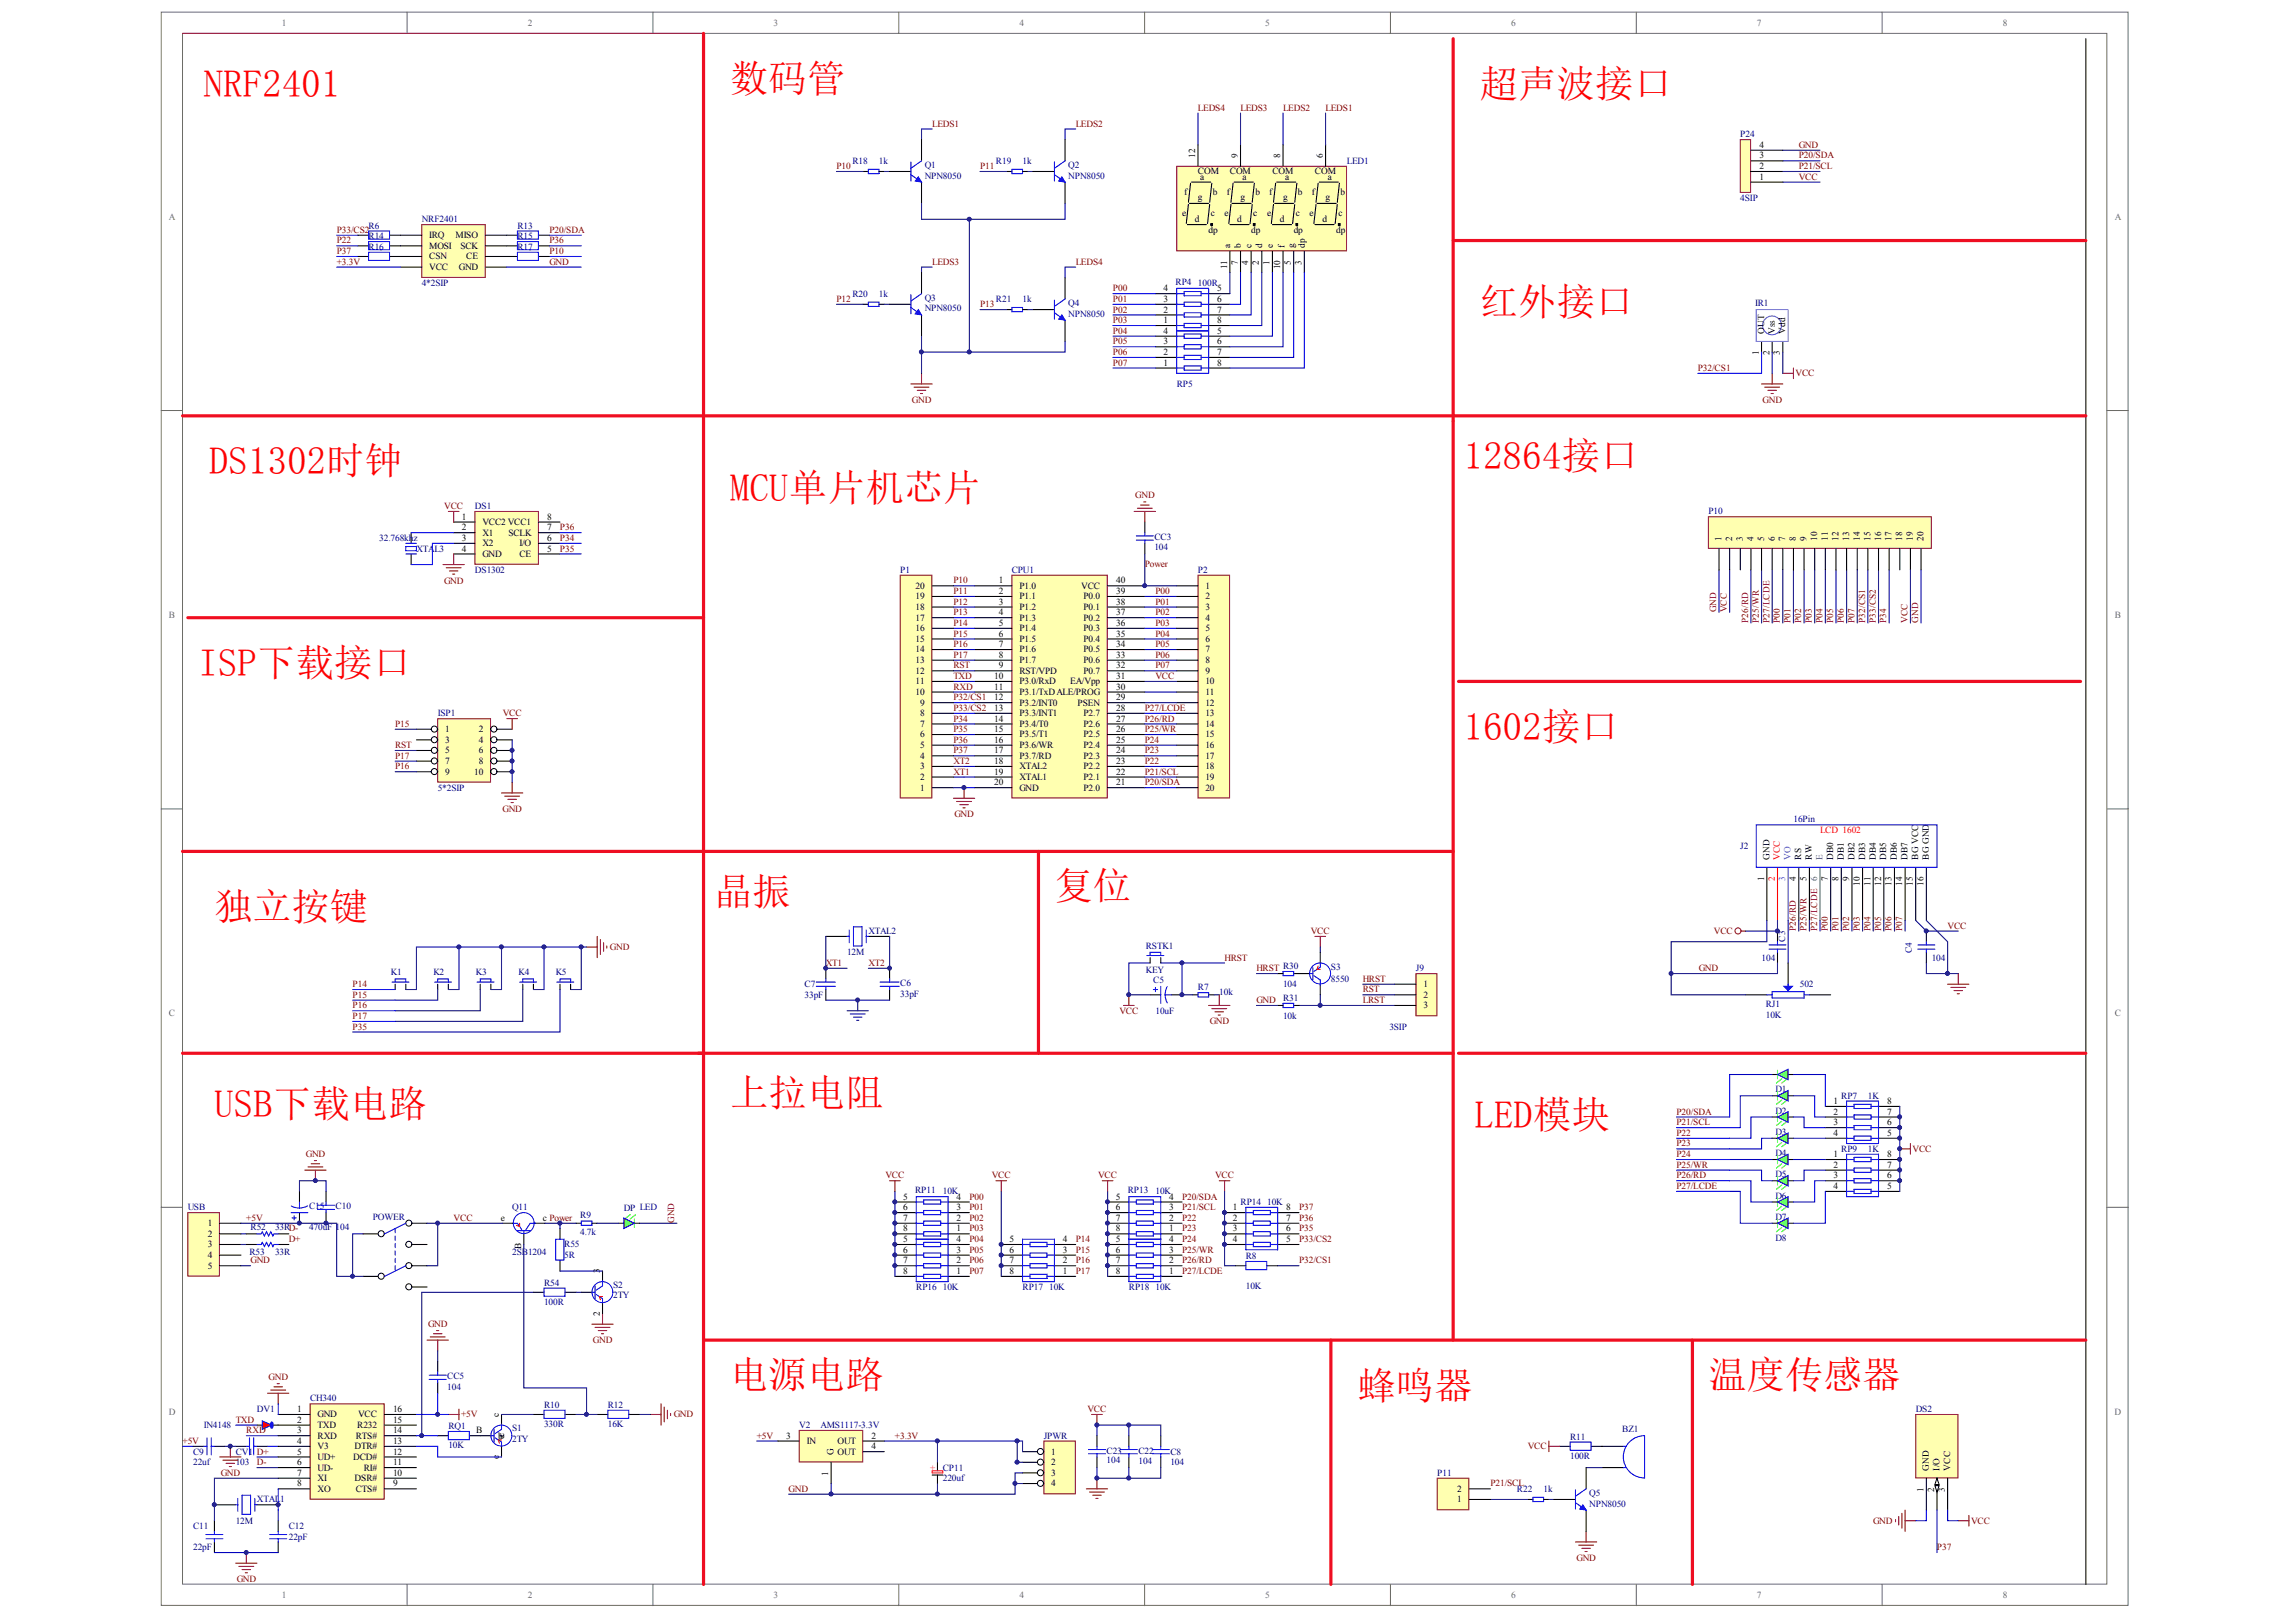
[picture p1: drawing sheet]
<svg xmlns="http://www.w3.org/2000/svg" width="297mm" height="210mm" viewBox="0 0 297 210" stroke-linecap="round" stroke-linejoin="round" font-family="sans-serif">
<defs><g id="words">
<g font-size="4.9" fill="#f00">
<text x="94.5" y="11.9">数码管</text>
<text x="26.4" y="12.6">NRF2401</text>
<text x="191.4" y="12.6">超声波接口</text>
<text x="191.4" y="40.8">红外接口</text>
<text x="27.1" y="61.4">DS1302时钟</text>
<text x="94.5" y="64.8">MCU单片机芯片</text>
<text x="189.4" y="60.7">12864接口</text>
<text x="25.7" y="87.5">ISP下载接口</text>
<text x="189.4" y="95.7">1602接口</text>
<text x="27.7" y="119.1">独立按键</text>
<text x="92.4" y="117.1">晶振</text>
<text x="136.4" y="116.4">复位</text>
<text x="94.5" y="143.2">上拉电阻</text>
<text x="27.7" y="144.6">USB下载电路</text>
<text x="190.8" y="145.9">LED模块</text>
<text x="94.5" y="179.6">电源电路</text>
<text x="221" y="179.6">温度传感器</text>
<text x="175.6" y="181">蜂鸣器</text>
</g>
<g font-size="1.2" fill="#696969">
<text x="36.5" y="3.3">1</text>
<text x="68.3" y="3.3">2</text>
<text x="100.1" y="3.3">3</text>
<text x="131.9" y="3.3">4</text>
<text x="163.7" y="3.3">5</text>
<text x="195.5" y="3.3">6</text>
<text x="227.3" y="3.3">7</text>
<text x="259.1" y="3.3">8</text>
<text x="21.8" y="28.4">A</text>
<text x="273.6" y="28.4">A</text>
<text x="21.8" y="80">B</text>
<text x="273.6" y="80">B</text>
<text x="21.8" y="131.5">C</text>
<text x="273.6" y="131.5">C</text>
<text x="21.8" y="183.1">D</text>
<text x="273.6" y="183.1">D</text>
<text x="36.5" y="206.8">1</text>
<text x="68.3" y="206.8">2</text>
<text x="100.1" y="206.8">3</text>
<text x="131.9" y="206.8">4</text>
<text x="163.7" y="206.8">5</text>
<text x="195.5" y="206.8">6</text>
<text x="227.3" y="206.8">7</text>
<text x="259.1" y="206.8">8</text>
</g>
<g font-size="1.2" fill="#800000">
<text x="120.6" y="16.4">LEDS1</text>
<text x="139.2" y="16.4">LEDS2</text>
<text x="155" y="14.3">LEDS4</text>
<text x="160.5" y="14.3">LEDS3</text>
<text x="166" y="14.3">LEDS2</text>
<text x="171.5" y="14.3">LEDS1</text>
<text x="108.2" y="21.9">P10</text>
<text x="126.8" y="21.9">P11</text>
<text x="232.7" y="19.1">GND</text>
<text x="232.7" y="23.3">VCC</text>
<text x="232.7" y="20.5">P20/SDA</text>
<text x="232.7" y="21.9">P21/SCL</text>
<text x="43.6" y="34.3">+3.3V</text>
<text x="43.6" y="32.9">P37</text>
<text x="43.6" y="30.1">P33/CS2</text>
<text x="43.6" y="31.5">P22</text>
<text x="71.1" y="34.3">GND</text>
<text x="71.1" y="31.5">P36</text>
<text x="71.1" y="30.1">P20/SDA</text>
<text x="71.1" y="32.9">P10</text>
<text x="120.6" y="34.3">LEDS3</text>
<text x="139.2" y="34.3">LEDS4</text>
<text x="108.2" y="39.1">P12</text>
<text x="126.8" y="39.8">P13</text>
<text x="144" y="37.7">P00</text>
<text x="144" y="39.1">P01</text>
<text x="144" y="40.4">P02</text>
<text x="144" y="41.8">P03</text>
<text x="144" y="43.2">P04</text>
<text x="144" y="44.6">P05</text>
<text x="144" y="45.9">P06</text>
<text x="144" y="47.3">P07</text>
<text x="118" y="52.1">GND</text>
<text x="219.6" y="48">P32/CS1</text>
<text x="228" y="52.1">GND</text>
<text x="232.3" y="48.7">VCC</text>
<text x="57.5" y="65.9">VCC</text>
<text x="146.9" y="64.5">GND</text>
<text x="72.4" y="68.6">P36</text>
<text x="72.4" y="70">P34</text>
<text x="72.4" y="71.4">P35</text>
<text x="57.5" y="75.5">GND</text>
<text x="123.3" y="75.5">P10</text>
<text x="123.3" y="76.9">P11</text>
<text x="148.1" y="73.4">Power</text>
<text x="149.5" y="76.9">P00</text>
<text x="123.3" y="78.3">P12</text>
<text x="123.3" y="79.6">P13</text>
<text x="123.3" y="81">P14</text>
<text x="123.3" y="82.4">P15</text>
<text x="123.3" y="83.7">P16</text>
<text x="149.5" y="78.3">P01</text>
<text x="149.5" y="79.6">P02</text>
<text x="149.5" y="81">P03</text>
<text x="149.5" y="82.4">P04</text>
<text x="149.5" y="83.7">P05</text>
<text x="222" y="79.2" transform="rotate(-90 222 79.2)">GND</text>
<text x="223.4" y="79.2" transform="rotate(-90 223.4 79.2)">VCC</text>
<text x="226.2" y="80.6" transform="rotate(-90 226.2 80.6)">P26/RD</text>
<text x="227.5" y="80.6" transform="rotate(-90 227.5 80.6)">P25/WR</text>
<text x="228.9" y="80.6" transform="rotate(-90 228.9 80.6)">P27/LCDE</text>
<text x="230.3" y="80.6" transform="rotate(-90 230.3 80.6)">P00</text>
<text x="231.7" y="80.6" transform="rotate(-90 231.7 80.6)">P01</text>
<text x="233" y="80.6" transform="rotate(-90 233 80.6)">P02</text>
<text x="234.4" y="80.6" transform="rotate(-90 234.4 80.6)">P03</text>
<text x="235.8" y="80.6" transform="rotate(-90 235.8 80.6)">P04</text>
<text x="237.2" y="80.6" transform="rotate(-90 237.2 80.6)">P05</text>
<text x="238.5" y="80.6" transform="rotate(-90 238.5 80.6)">P06</text>
<text x="239.9" y="80.6" transform="rotate(-90 239.9 80.6)">P07</text>
<text x="241.3" y="80.6" transform="rotate(-90 241.3 80.6)">P32/CS1</text>
<text x="242.7" y="80.6" transform="rotate(-90 242.7 80.6)">P33/CS2</text>
<text x="244" y="80.6" transform="rotate(-90 244 80.6)">P34</text>
<text x="246.8" y="80.6" transform="rotate(-90 246.8 80.6)">VCC</text>
<text x="248.2" y="80.6" transform="rotate(-90 248.2 80.6)">GND</text>
<text x="123.3" y="86.5">RST</text>
<text x="123.3" y="89.2">RXD</text>
<text x="123.3" y="87.9">TXD</text>
<text x="123.3" y="85.1">P17</text>
<text x="149.5" y="85.1">P06</text>
<text x="149.5" y="86.5">P07</text>
<text x="149.5" y="87.9">VCC</text>
<text x="51.1" y="94.1">P15</text>
<text x="65" y="92.7">VCC</text>
<text x="123.3" y="90.6">P32/CS1</text>
<text x="123.3" y="92">P33/CS2</text>
<text x="123.3" y="93.4">P34</text>
<text x="123.3" y="94.7">P35</text>
<text x="148.1" y="94.7">P25/WR</text>
<text x="148.1" y="93.4">P26/RD</text>
<text x="148.1" y="92">P27/LCDE</text>
<text x="51.1" y="98.2">P17</text>
<text x="51.1" y="99.6">P16</text>
<text x="51.1" y="96.8">RST</text>
<text x="123.3" y="100.2">XT1</text>
<text x="123.3" y="98.9">XT2</text>
<text x="123.3" y="96.1">P36</text>
<text x="123.3" y="97.5">P37</text>
<text x="148.1" y="98.9">P22</text>
<text x="148.1" y="97.5">P23</text>
<text x="148.1" y="96.1">P24</text>
<text x="148.1" y="101.6">P20/SDA</text>
<text x="148.1" y="100.2">P21/SCL</text>
<text x="65" y="105.1">GND</text>
<text x="123.5" y="105.8">GND</text>
<text x="78.9" y="122.9">GND</text>
<text x="106.8" y="125">XT1</text>
<text x="112.3" y="125">XT2</text>
<text x="158.4" y="124.3">HRST</text>
<text x="162.6" y="125.7">HRST R30</text>
<text x="169.6" y="120.9">VCC</text>
<text x="219.8" y="125.7">GND</text>
<text x="221.7" y="120.9">VCC</text>
<text x="232.3" y="120.5" transform="rotate(-90 232.3 120.5)">P26/RD</text>
<text x="233.7" y="120.5" transform="rotate(-90 233.7 120.5)">P25/WR</text>
<text x="235.1" y="120.5" transform="rotate(-90 235.1 120.5)">P27/LCDE</text>
<text x="236.5" y="120.5" transform="rotate(-90 236.5 120.5)">P00</text>
<text x="237.8" y="120.5" transform="rotate(-90 237.8 120.5)">P01</text>
<text x="239.2" y="120.5" transform="rotate(-90 239.2 120.5)">P02</text>
<text x="240.6" y="120.5" transform="rotate(-90 240.6 120.5)">P03</text>
<text x="242" y="120.5" transform="rotate(-90 242 120.5)">P04</text>
<text x="243.4" y="120.5" transform="rotate(-90 243.4 120.5)">P05</text>
<text x="244.7" y="120.5" transform="rotate(-90 244.7 120.5)">P06</text>
<text x="246.1" y="120.5" transform="rotate(-90 246.1 120.5)">P07</text>
<text x="252" y="120.2">VCC</text>
<text x="45.6" y="130.5">P16</text>
<text x="45.6" y="131.9">P17</text>
<text x="45.6" y="127.7">P14</text>
<text x="45.6" y="129.1">P15</text>
<text x="144.8" y="131.2">VCC</text>
<text x="162.6" y="129.8">GND</text>
<text x="176.3" y="128.4">RST</text>
<text x="176.3" y="127.1">HRST</text>
<text x="176.3" y="129.8">LRST</text>
<text x="45.6" y="133.2">P35</text>
<text x="156.5" y="132.6">GND</text>
<text x="39.6" y="149.7">GND</text>
<text x="216.9" y="144.2">P20/SDA</text>
<text x="216.9" y="145.6">P21/SCL</text>
<text x="216.9" y="147">P22</text>
<text x="216.9" y="148.4">P23</text>
<text x="216.9" y="149.7">P24</text>
<text x="247.4" y="149.1">VCC</text>
<text x="114.6" y="152.5">VCC</text>
<text x="125.4" y="155.2">P00</text>
<text x="128.3" y="152.5">VCC</text>
<text x="142.1" y="152.5">VCC</text>
<text x="152.9" y="155.2">P20/SDA</text>
<text x="157.2" y="152.5">VCC</text>
<text x="216.9" y="151.1">P25/WR</text>
<text x="216.9" y="152.5">P26/RD</text>
<text x="216.9" y="153.9">P27/LCDE</text>
<text x="31.9" y="158">+5V</text>
<text x="37.4" y="160.7">D+</text>
<text x="58.7" y="158">VCC</text>
<text x="87.2" y="158.3" transform="rotate(-90 87.2 158.3)">GND</text>
<text x="125.4" y="156.6">P01</text>
<text x="125.4" y="158">P02</text>
<text x="125.4" y="159.4">P03</text>
<text x="125.4" y="160.7">P04</text>
<text x="139.2" y="160.7">P14</text>
<text x="152.9" y="158">P22</text>
<text x="152.9" y="159.4">P23</text>
<text x="152.9" y="160.7">P24</text>
<text x="152.9" y="156.6">P21/SCL</text>
<text x="168.1" y="159.4">P35</text>
<text x="168.1" y="158">P36</text>
<text x="168.1" y="156.6">P37</text>
<text x="168.1" y="160.7">P33/CS2</text>
<text x="32.4" y="163.5">GND</text>
<text x="125.4" y="162.1">P05</text>
<text x="125.4" y="163.5">P06</text>
<text x="125.4" y="164.9">P07</text>
<text x="139.2" y="162.1">P15</text>
<text x="139.2" y="163.5">P16</text>
<text x="139.2" y="164.9">P17</text>
<text x="152.9" y="162.1">P25/WR</text>
<text x="152.9" y="163.5">P26/RD</text>
<text x="152.9" y="164.9">P27/LCDE</text>
<text x="168.1" y="163.5">P32/CS1</text>
<text x="55.4" y="171.7">GND</text>
<text x="76.7" y="173.8">GND</text>
<text x="34.8" y="178.6">GND</text>
<text x="30.5" y="184.1">TXD</text>
<text x="31.9" y="185.5">RXD</text>
<text x="59.7" y="183.4">+5V</text>
<text x="87.2" y="183.4">GND</text>
<text x="140.7" y="182.7">VCC</text>
<text x="23.6" y="186.9">+5V</text>
<text x="28.6" y="191">GND</text>
<text x="33.2" y="188.2">D+</text>
<text x="33.2" y="189.6">D-</text>
<text x="97.9" y="186.2">+5V</text>
<text x="115.8" y="186.2">+3.3V</text>
<text x="197.7" y="187.5">VCC</text>
<text x="102" y="193">GND</text>
<text x="192.8" y="192.4">P21/SCL</text>
<text x="242.3" y="197.2">GND</text>
<text x="255" y="197.2">VCC</text>
<text x="204" y="202">GND</text>
<text x="250.6" y="200.6">P37</text>
<text x="30.6" y="204.7">GND</text>
</g>
<g font-size="1.2" fill="#000080">
<text x="225.1" y="17.8">P24</text>
<text x="110.3" y="21.2">R18</text>
<text x="113.7" y="21.2">1k</text>
<text x="119.6" y="21.7">Q1</text>
<text x="119.6" y="23.1">NPN8050</text>
<text x="128.8" y="21.2">R19</text>
<text x="132.3" y="21.2">1k</text>
<text x="138.2" y="21.7">Q2</text>
<text x="138.2" y="23.1">NPN8050</text>
<text x="174.2" y="21.2">LED1</text>
<text x="47.7" y="29.6">R6</text>
<text x="54.6" y="28.8">NRF2401</text>
<text x="66.9" y="29.6">R13</text>
<text x="225.1" y="26">4SIP</text>
<text x="47.7" y="31">R14</text>
<text x="47.7" y="32.3">R16</text>
<text x="66.9" y="31">R15</text>
<text x="66.9" y="32.3">R17</text>
<text x="54.6" y="37">4*2SIP</text>
<text x="110.3" y="38.4">R20</text>
<text x="113.7" y="38.4">1k</text>
<text x="119.6" y="38.9">Q3</text>
<text x="119.6" y="40.3">NPN8050</text>
<text x="128.8" y="39.1">R21</text>
<text x="132.3" y="39.1">1k</text>
<text x="138.2" y="39.6">Q4</text>
<text x="138.2" y="41">NPN8050</text>
<text x="152.1" y="36.9">RP4</text>
<text x="155" y="37">100R</text>
<text x="227.1" y="39.6">IR1</text>
<text x="152.2" y="50.1">RP5</text>
<text x="61.4" y="65.9">DS1</text>
<text x="49.1" y="70">32.768khz</text>
<text x="53.9" y="71.4">XTA</text>
<text x="56.2" y="71.4">L3</text>
<text x="149.3" y="71.2">104</text>
<text x="149.3" y="69.9">CC3</text>
<text x="221" y="66.6">P10</text>
<text x="61.4" y="74.1">DS1302</text>
<text x="116.5" y="74.1">P1</text>
<text x="130.9" y="74.1">CPU1</text>
<text x="155" y="74.1">P2</text>
<text x="56.6" y="92.7">ISP1</text>
<text x="56.6" y="102.3">5*2SIP</text>
<text x="232" y="106.4">16Pin</text>
<text x="225.1" y="109.9">J2</text>
<text x="109.6" y="123.6">12M</text>
<text x="112.3" y="120.9">XTAL2</text>
<text x="148.2" y="122.8">RSTK1</text>
<text x="148.2" y="126">KEY</text>
<text x="172.2" y="125.5">S3</text>
<text x="183.2" y="125.7">J9</text>
<text x="227.9" y="124.3">104</text>
<text x="231" y="121.9" transform="rotate(-90 231 121.9)">C3</text>
<text x="247.3" y="123.4" transform="rotate(-90 247.3 123.4)">C4</text>
<text x="249.9" y="124.3">104</text>
<text x="50.6" y="126.2">K1</text>
<text x="56.1" y="126.2">K2</text>
<text x="61.6" y="126.2">K3</text>
<text x="67.1" y="126.2">K4</text>
<text x="71.9" y="126.2">K5</text>
<text x="104.1" y="129.1">33pF</text>
<text x="104.1" y="127.7">C7</text>
<text x="116.5" y="129">33pF</text>
<text x="116.5" y="127.6">C6</text>
<text x="149.2" y="127.2">C5</text>
<text x="149.5" y="131.2">10uF</text>
<text x="155" y="128.2">R7</text>
<text x="157.7" y="128.7">10k</text>
<text x="166" y="127.7">104</text>
<text x="166" y="131.9">10k</text>
<text x="166" y="129.5">R31</text>
<text x="172.2" y="127.1">8550</text>
<text x="228.4" y="130.4">RJ1</text>
<text x="228.4" y="131.7">10K</text>
<text x="232.8" y="127.7">502</text>
<text x="179.7" y="133.2">3SIP</text>
<text x="229.7" y="141.4">D1</text>
<text x="238.2" y="142.2">RP7</text>
<text x="241.7" y="142.2">1K</text>
<text x="229.7" y="144.1">D2</text>
<text x="229.7" y="146.9">D3</text>
<text x="229.7" y="149.6">D4</text>
<text x="238.2" y="149.1">RP9</text>
<text x="241.7" y="149.1">1K</text>
<text x="118.4" y="154.4">RP11</text>
<text x="122" y="154.6">10K</text>
<text x="145.9" y="154.4">RP13</text>
<text x="149.5" y="154.6">10K</text>
<text x="160.5" y="155.9">RP14</text>
<text x="163.9" y="155.9">10K</text>
<text x="229.7" y="152.4">D5</text>
<text x="229.7" y="155.1">D6</text>
<text x="24.3" y="156.6">USB</text>
<text x="32.4" y="159.2">R52</text>
<text x="35.6" y="159.2">33RD-</text>
<text x="40" y="159.2">470uF 104</text>
<text x="40" y="156.5">C15</text>
<text x="43.4" y="156.5">C10</text>
<text x="48.2" y="157.9">POWER</text>
<text x="66.3" y="156.6">Q11</text>
<text x="73" y="161.4">R55</text>
<text x="75.1" y="159.8">4.7k</text>
<text x="75.1" y="157.6">R9</text>
<text x="80.7" y="156.8">DP LED</text>
<text x="229.7" y="157.9">D7</text>
<text x="229.7" y="160.6">D8</text>
<text x="32.3" y="162.4">R53</text>
<text x="35.6" y="162.4">33R</text>
<text x="66.3" y="162.4">2SB1204</text>
<text x="70.4" y="166.4">R54</text>
<text x="73" y="162.8">5R</text>
<text x="79.3" y="166.7">S2</text>
<text x="118.5" y="166.9">RP16</text>
<text x="122" y="166.9">10K</text>
<text x="132.3" y="166.9">RP17</text>
<text x="135.7" y="166.9">10K</text>
<text x="146" y="166.9">RP18</text>
<text x="149.5" y="166.9">10K</text>
<text x="161.2" y="166.8">10K</text>
<text x="161.2" y="162.9">R8</text>
<text x="70.4" y="168.9">100R</text>
<text x="79.3" y="168">2TY</text>
<text x="57.9" y="179.9">104</text>
<text x="57.9" y="178.5">CC5</text>
<text x="26.4" y="184.8">IN4148</text>
<text x="33.2" y="182.7">DV1</text>
<text x="40.1" y="181.4">CH340</text>
<text x="58" y="184.9">RQ1</text>
<text x="66.3" y="185.2">S1</text>
<text x="70.4" y="184.7">330R</text>
<text x="70.4" y="182.2">R10</text>
<text x="78.6" y="184.7">16K</text>
<text x="78.6" y="182.2">R12</text>
<text x="103.4" y="184.8">V2</text>
<text x="106.2" y="184.8">AMS1117-3.3V</text>
<text x="209.9" y="185.3">BZ1</text>
<text x="247.8" y="182.7">DS2</text>
<text x="25" y="189.6">22uf</text>
<text x="25" y="188.2">C9</text>
<text x="30.5" y="189.6">103</text>
<text x="30.5" y="188.2">CV1</text>
<text x="58" y="187.4">10K</text>
<text x="66.3" y="186.6">2TY</text>
<text x="122" y="190.3">CP11</text>
<text x="122" y="191.7">220uf</text>
<text x="135" y="186.2">JPWR</text>
<text x="143.2" y="189.3">104</text>
<text x="143.2" y="188.1">C23</text>
<text x="147.3" y="189.5">104</text>
<text x="147.3" y="188.1">C22</text>
<text x="151.4" y="189.6">104</text>
<text x="151.4" y="188.2">C8</text>
<text x="185.9" y="191">P11</text>
<text x="203.1" y="188.8">100R</text>
<text x="203.1" y="186.3">R11</text>
<text x="25" y="197.9">C11</text>
<text x="30.5" y="197.2">12M</text>
<text x="33.2" y="194.4">XTAL</text>
<text x="36.2" y="194.4">1</text>
<text x="37.4" y="197.9">C12</text>
<text x="196.3" y="193">R22</text>
<text x="199.7" y="193">1k</text>
<text x="205.6" y="193.6">Q5</text>
<text x="205.6" y="195">NPN8050</text>
<text x="25" y="200.6">22pF</text>
<text x="37.4" y="199.2">22pF</text>
</g>
<g font-size="1.2">
<text x="154.6" y="20.4" transform="rotate(-90 154.6 20.4)">12</text>
<text x="155" y="22.6">COM</text>
<text x="155.3" y="23.3">a</text>
<text x="159.1" y="22.6">COM</text>
<text x="160.1" y="20.4" transform="rotate(-90 160.1 20.4)">9</text>
<text x="160.8" y="23.3">a</text>
<text x="164.6" y="22.6">COM</text>
<text x="165.6" y="20.4" transform="rotate(-90 165.6 20.4)">8</text>
<text x="166.3" y="23.3">a</text>
<text x="170.1" y="22.6">COM</text>
<text x="171.1" y="20.4" transform="rotate(-90 171.1 20.4)">6</text>
<text x="171.8" y="23.3">a</text>
<text x="227.6" y="23.3">1</text>
<text x="227.6" y="21.9">2</text>
<text x="227.6" y="20.5">3</text>
<text x="227.6" y="19.1">4</text>
<text x="152.9" y="27.9">e</text>
<text x="153.2" y="25.2">f</text>
<text x="154.6" y="28.8">d</text>
<text x="155" y="25.9">g</text>
<text x="156.6" y="27.9">c</text>
<text x="156.9" y="25.2">b</text>
<text x="158.4" y="27.9">e</text>
<text x="158.7" y="25.2">f</text>
<text x="160.1" y="28.8">d</text>
<text x="160.5" y="25.9">g</text>
<text x="162.1" y="27.9">c</text>
<text x="162.4" y="25.2">b</text>
<text x="163.9" y="27.9">e</text>
<text x="164.2" y="25.2">f</text>
<text x="165.6" y="28.8">d</text>
<text x="166" y="25.9">g</text>
<text x="167.6" y="27.9">c</text>
<text x="167.9" y="25.2">b</text>
<text x="169.4" y="27.9">e</text>
<text x="169.7" y="25.2">f</text>
<text x="171.1" y="28.8">d</text>
<text x="171.5" y="25.9">g</text>
<text x="173.1" y="27.9">c</text>
<text x="173.4" y="25.2">b</text>
<text x="55.5" y="34.9">VCC</text>
<text x="55.5" y="33.6">CSN</text>
<text x="55.5" y="32.2">MOSI</text>
<text x="55.5" y="30.8">IRQ</text>
<text x="58.9" y="30.8">MISO</text>
<text x="59.4" y="34.9">GND</text>
<text x="59.6" y="32.2">SCK</text>
<text x="60.3" y="33.6">CE</text>
<text x="156.4" y="30.1">dp</text>
<text x="158.7" y="34.9" transform="rotate(-90 158.7 34.9)">11</text>
<text x="159.2" y="32.1" transform="rotate(-90 159.2 32.1)">a</text>
<text x="160.1" y="34.2" transform="rotate(-90 160.1 34.2)">7</text>
<text x="160.5" y="32.1" transform="rotate(-90 160.5 32.1)">b</text>
<text x="161.5" y="34.2" transform="rotate(-90 161.5 34.2)">4</text>
<text x="161.9" y="30.1">dp</text>
<text x="161.9" y="32.1" transform="rotate(-90 161.9 32.1)">c</text>
<text x="162.9" y="34.2" transform="rotate(-90 162.9 34.2)">2</text>
<text x="163.3" y="32.1" transform="rotate(-90 163.3 32.1)">d</text>
<text x="164.3" y="34.2" transform="rotate(-90 164.3 34.2)">1</text>
<text x="164.7" y="32.1" transform="rotate(-90 164.7 32.1)">e</text>
<text x="165.6" y="34.9" transform="rotate(-90 165.6 34.9)">10</text>
<text x="166.2" y="32.1" transform="rotate(-90 166.2 32.1)">f</text>
<text x="167" y="34.2" transform="rotate(-90 167 34.2)">5</text>
<text x="167.4" y="30.1">dp</text>
<text x="167.4" y="32.1" transform="rotate(-90 167.4 32.1)">g</text>
<text x="168.4" y="34.2" transform="rotate(-90 168.4 34.2)">3</text>
<text x="168.8" y="32.1" transform="rotate(-90 168.8 32.1)">dp</text>
<text x="172.9" y="30.1">dp</text>
<text x="150.5" y="37.7">4</text>
<text x="150.5" y="39.1">3</text>
<text x="150.5" y="40.4">2</text>
<text x="150.5" y="41.8">1</text>
<text x="157.5" y="41.8">8</text>
<text x="157.5" y="40.4">7</text>
<text x="157.5" y="39.1">6</text>
<text x="157.5" y="37.7">5</text>
<text x="150.5" y="43.2">4</text>
<text x="150.5" y="44.6">3</text>
<text x="150.5" y="45.9">2</text>
<text x="150.5" y="47.3">1</text>
<text x="157.5" y="47.3">8</text>
<text x="157.5" y="45.9">7</text>
<text x="157.5" y="44.6">6</text>
<text x="157.5" y="43.2">5</text>
<text x="227.5" y="45.9" transform="rotate(-90 227.5 45.9)">1</text>
<text x="228.2" y="43.2" transform="rotate(-90 228.2 43.2)">OUT</text>
<text x="228.9" y="45.9" transform="rotate(-90 228.9 45.9)">2</text>
<text x="229.6" y="43.2" transform="rotate(-90 229.6 43.2)">Vss</text>
<text x="230.3" y="45.9" transform="rotate(-90 230.3 45.9)">3</text>
<text x="231" y="43.2" transform="rotate(-90 231 43.2)">Vdd</text>
<text x="59.8" y="67.3">1</text>
<text x="59.8" y="68.6">2</text>
<text x="59.8" y="70">3</text>
<text x="59.8" y="71.4">4</text>
<text x="62.4" y="67.9">VCC2 VCC1</text>
<text x="62.4" y="69.3">X1</text>
<text x="62.4" y="70.7">X2</text>
<text x="65.8" y="69.3">SCLK</text>
<text x="67.2" y="70.7">I/O</text>
<text x="70.8" y="71.4">5</text>
<text x="70.8" y="70">6</text>
<text x="70.8" y="68.6">7</text>
<text x="70.8" y="67.3">8</text>
<text x="222.7" y="70" transform="rotate(-90 222.7 70)">1</text>
<text x="224.1" y="70" transform="rotate(-90 224.1 70)">2</text>
<text x="225.5" y="70" transform="rotate(-90 225.5 70)">3</text>
<text x="226.8" y="70" transform="rotate(-90 226.8 70)">4</text>
<text x="228.2" y="70" transform="rotate(-90 228.2 70)">5</text>
<text x="229.6" y="70" transform="rotate(-90 229.6 70)">6</text>
<text x="231" y="70" transform="rotate(-90 231 70)">7</text>
<text x="232.3" y="70" transform="rotate(-90 232.3 70)">8</text>
<text x="233.7" y="70" transform="rotate(-90 233.7 70)">9</text>
<text x="235.1" y="70" transform="rotate(-90 235.1 70)">10</text>
<text x="236.5" y="70" transform="rotate(-90 236.5 70)">11</text>
<text x="237.8" y="70" transform="rotate(-90 237.8 70)">12</text>
<text x="239.2" y="70" transform="rotate(-90 239.2 70)">13</text>
<text x="240.6" y="70" transform="rotate(-90 240.6 70)">14</text>
<text x="242" y="70" transform="rotate(-90 242 70)">15</text>
<text x="243.4" y="70" transform="rotate(-90 243.4 70)">16</text>
<text x="244.7" y="70" transform="rotate(-90 244.7 70)">17</text>
<text x="246.1" y="70" transform="rotate(-90 246.1 70)">18</text>
<text x="247.5" y="70" transform="rotate(-90 247.5 70)">19</text>
<text x="248.9" y="70" transform="rotate(-90 248.9 70)">20</text>
<text x="62.4" y="72.1">GND</text>
<text x="67.2" y="72.1">CE</text>
<text x="118.4" y="77.6">19</text>
<text x="118.4" y="76.2">20</text>
<text x="129.2" y="75.5">1</text>
<text x="129.2" y="76.9">2</text>
<text x="131.9" y="76.2">P1.0</text>
<text x="131.9" y="77.6">P1.1</text>
<text x="139.9" y="76.2">VCC</text>
<text x="140.2" y="77.6">P0.0</text>
<text x="144.4" y="76.9">39</text>
<text x="144.4" y="75.5">40</text>
<text x="155.9" y="76.2">1</text>
<text x="155.9" y="77.6">2</text>
<text x="118.4" y="83.1">15</text>
<text x="118.4" y="81.7">16</text>
<text x="118.4" y="80.3">17</text>
<text x="118.4" y="78.9">18</text>
<text x="129.2" y="78.3">3</text>
<text x="129.2" y="79.6">4</text>
<text x="129.2" y="81">5</text>
<text x="129.2" y="82.4">6</text>
<text x="129.2" y="83.7">7</text>
<text x="131.9" y="78.9">P1.2</text>
<text x="131.9" y="80.3">P1.3</text>
<text x="131.9" y="81.7">P1.4</text>
<text x="131.9" y="83.1">P1.5</text>
<text x="140.2" y="83.1">P0.4</text>
<text x="140.2" y="81.7">P0.3</text>
<text x="140.2" y="80.3">P0.2</text>
<text x="140.2" y="78.9">P0.1</text>
<text x="144.4" y="83.7">34</text>
<text x="144.4" y="82.4">35</text>
<text x="144.4" y="81">36</text>
<text x="144.4" y="79.6">37</text>
<text x="144.4" y="78.3">38</text>
<text x="155.9" y="78.9">3</text>
<text x="155.9" y="80.3">4</text>
<text x="155.9" y="81.7">5</text>
<text x="155.9" y="83.1">6</text>
<text x="118.4" y="89.9">10</text>
<text x="118.4" y="88.6">11</text>
<text x="118.4" y="87.2">12</text>
<text x="118.4" y="85.8">13</text>
<text x="118.4" y="84.4">14</text>
<text x="128.6" y="87.9">10</text>
<text x="128.6" y="89.2">11</text>
<text x="129.2" y="85.1">8</text>
<text x="129.2" y="86.5">9</text>
<text x="131.9" y="84.4">P1.6</text>
<text x="131.9" y="85.8">P1.7</text>
<text x="131.9" y="87.2">RST/VPD</text>
<text x="131.9" y="88.6">P3.0/RxD</text>
<text x="131.9" y="89.9">P3.1/TxDALE/PROG</text>
<text x="138.5" y="88.6">EA/Vpp</text>
<text x="140.2" y="87.2">P0.7</text>
<text x="140.2" y="85.8">P0.6</text>
<text x="140.2" y="84.4">P0.5</text>
<text x="144.4" y="89.2">30</text>
<text x="144.4" y="87.9">31</text>
<text x="144.4" y="86.5">32</text>
<text x="144.4" y="85.1">33</text>
<text x="155.9" y="84.4">7</text>
<text x="155.9" y="85.8">8</text>
<text x="155.9" y="87.2">9</text>
<text x="155.9" y="88.6">10</text>
<text x="155.9" y="89.9">11</text>
<text x="57.6" y="94.7">1</text>
<text x="62" y="94.7">2</text>
<text x="119" y="95.4">6</text>
<text x="119" y="94.1">7</text>
<text x="119" y="92.7">8</text>
<text x="119" y="91.3">9</text>
<text x="128.6" y="90.6">12</text>
<text x="128.6" y="92">13</text>
<text x="128.6" y="93.4">14</text>
<text x="128.6" y="94.7">15</text>
<text x="131.9" y="91.3">P3.2/INT0</text>
<text x="131.9" y="92.7">P3.3/INT1</text>
<text x="131.9" y="94.1">P3.4/T0</text>
<text x="131.9" y="95.4">P3.5/T1</text>
<text x="139.4" y="91.3">PSEN</text>
<text x="140.2" y="95.4">P2.5</text>
<text x="140.2" y="94.1">P2.6</text>
<text x="140.2" y="92.7">P2.7</text>
<text x="144.4" y="94.7">26</text>
<text x="144.4" y="93.4">27</text>
<text x="144.4" y="92">28</text>
<text x="144.4" y="90.6">29</text>
<text x="155.9" y="91.3">12</text>
<text x="155.9" y="92.7">13</text>
<text x="155.9" y="94.1">14</text>
<text x="155.9" y="95.4">15</text>
<text x="57.6" y="96.1">3</text>
<text x="57.6" y="97.5">5</text>
<text x="57.6" y="98.9">7</text>
<text x="57.6" y="100.2">9</text>
<text x="61.4" y="100.2">10</text>
<text x="62" y="96.1">4</text>
<text x="62" y="97.5">6</text>
<text x="62" y="98.9">8</text>
<text x="119" y="100.9">2</text>
<text x="119" y="99.6">3</text>
<text x="119" y="98.2">4</text>
<text x="119" y="96.8">5</text>
<text x="128.6" y="96.1">16</text>
<text x="128.6" y="97.5">17</text>
<text x="128.6" y="98.9">18</text>
<text x="128.6" y="100.2">19</text>
<text x="128.6" y="101.6">20</text>
<text x="131.9" y="96.8">P3.6/WR</text>
<text x="131.9" y="98.2">P3.7/RD</text>
<text x="131.9" y="99.6">XTAL2</text>
<text x="131.9" y="100.9">XTAL1</text>
<text x="140.2" y="100.9">P2.1</text>
<text x="140.2" y="99.6">P2.2</text>
<text x="140.2" y="98.2">P2.3</text>
<text x="140.2" y="96.8">P2.4</text>
<text x="144.4" y="101.6">21</text>
<text x="144.4" y="100.2">22</text>
<text x="144.4" y="98.9">23</text>
<text x="144.4" y="97.5">24</text>
<text x="144.4" y="96.1">25</text>
<text x="155.9" y="96.8">16</text>
<text x="155.9" y="98.2">17</text>
<text x="155.9" y="99.6">18</text>
<text x="155.9" y="100.9">19</text>
<text x="119" y="102.3">1</text>
<text x="131.9" y="102.3">GND</text>
<text x="140.2" y="102.3">P2.0</text>
<text x="155.9" y="102.3">20</text>
<text x="228.2" y="114" transform="rotate(-90 228.2 114)">1</text>
<text x="228.9" y="111.3" transform="rotate(-90 228.9 111.3)">GND</text>
<text x="232.3" y="114" transform="rotate(-90 232.3 114)">4</text>
<text x="233" y="111.3" transform="rotate(-90 233 111.3)">RS</text>
<text x="233.7" y="114" transform="rotate(-90 233.7 114)">5</text>
<text x="234.4" y="111.3" transform="rotate(-90 234.4 111.3)">RW</text>
<text x="236.5" y="114" transform="rotate(-90 236.5 114)">7</text>
<text x="237.2" y="111.3" transform="rotate(-90 237.2 111.3)">DB0</text>
<text x="237.8" y="114" transform="rotate(-90 237.8 114)">8</text>
<text x="238.5" y="111.3" transform="rotate(-90 238.5 111.3)">DB1</text>
<text x="239.2" y="114" transform="rotate(-90 239.2 114)">9</text>
<text x="239.9" y="111.3" transform="rotate(-90 239.9 111.3)">DB2</text>
<text x="241.3" y="111.3" transform="rotate(-90 241.3 111.3)">DB3</text>
<text x="242.7" y="111.3" transform="rotate(-90 242.7 111.3)">DB4</text>
<text x="244" y="111.3" transform="rotate(-90 244 111.3)">DB5</text>
<text x="245.4" y="111.3" transform="rotate(-90 245.4 111.3)">DB6</text>
<text x="246.8" y="111.3" transform="rotate(-90 246.8 111.3)">DB7</text>
<text x="248.2" y="111.3" transform="rotate(-90 248.2 111.3)">BG VCC</text>
<text x="249.5" y="111.3" transform="rotate(-90 249.5 111.3)">BG GND</text>
<text x="240.6" y="114.6" transform="rotate(-90 240.6 114.6)">10</text>
<text x="242" y="114.6" transform="rotate(-90 242 114.6)">11</text>
<text x="243.4" y="114.6" transform="rotate(-90 243.4 114.6)">12</text>
<text x="244.7" y="114.6" transform="rotate(-90 244.7 114.6)">13</text>
<text x="246.1" y="114.6" transform="rotate(-90 246.1 114.6)">14</text>
<text x="247.5" y="114.6" transform="rotate(-90 247.5 114.6)">15</text>
<text x="248.9" y="114.6" transform="rotate(-90 248.9 114.6)">16</text>
<text x="184.1" y="127.7">1</text>
<text x="184.1" y="129.1">2</text>
<text x="184.1" y="130.5">3</text>
<text x="237.2" y="142.9">1</text>
<text x="244.1" y="142.9">8</text>
<text x="237.2" y="147">4</text>
<text x="237.2" y="145.6">3</text>
<text x="237.2" y="144.2">2</text>
<text x="237.2" y="149.7">1</text>
<text x="244.1" y="144.2">7</text>
<text x="244.1" y="145.6">6</text>
<text x="244.1" y="147">5</text>
<text x="244.1" y="149.7">8</text>
<text x="116.8" y="155.2">5</text>
<text x="123.8" y="155.2">4</text>
<text x="144.4" y="155.2">5</text>
<text x="151.3" y="155.2">4</text>
<text x="237.2" y="153.9">4</text>
<text x="237.2" y="152.5">3</text>
<text x="237.2" y="151.1">2</text>
<text x="244.1" y="151.1">7</text>
<text x="244.1" y="152.5">6</text>
<text x="244.1" y="153.9">5</text>
<text x="26.9" y="158.7">1</text>
<text x="26.9" y="160.1">2</text>
<text x="26.9" y="161.4">3</text>
<text x="64.8" y="158">e</text>
<text x="67.4" y="161.6" transform="rotate(-90 67.4 161.6)">B</text>
<text x="70.2" y="158">c Power</text>
<text x="116.8" y="160.7">5</text>
<text x="116.8" y="159.4">8</text>
<text x="116.8" y="158">7</text>
<text x="116.8" y="156.6">6</text>
<text x="123.8" y="160.7">4</text>
<text x="123.8" y="156.6">3</text>
<text x="123.8" y="158">2</text>
<text x="123.8" y="159.4">1</text>
<text x="130.6" y="160.7">5</text>
<text x="137.5" y="160.7">4</text>
<text x="144.4" y="160.7">5</text>
<text x="144.4" y="159.4">8</text>
<text x="144.4" y="158">7</text>
<text x="144.4" y="156.6">6</text>
<text x="151.3" y="160.7">4</text>
<text x="151.3" y="156.6">3</text>
<text x="151.3" y="158">2</text>
<text x="151.3" y="159.4">1</text>
<text x="159.5" y="160.7">4</text>
<text x="159.5" y="159.4">3</text>
<text x="159.5" y="158">2</text>
<text x="159.5" y="156.6">1</text>
<text x="166.4" y="156.6">8</text>
<text x="166.4" y="158">7</text>
<text x="166.4" y="159.4">6</text>
<text x="166.4" y="160.7">5</text>
<text x="26.9" y="162.8">4</text>
<text x="26.9" y="164.2">5</text>
<text x="77.6" y="164.8" transform="rotate(-90 77.6 164.8)">3</text>
<text x="116.8" y="164.9">8</text>
<text x="116.8" y="163.5">7</text>
<text x="116.8" y="162.1">6</text>
<text x="123.8" y="162.1">3</text>
<text x="123.8" y="163.5">2</text>
<text x="123.8" y="164.9">1</text>
<text x="130.6" y="164.9">8</text>
<text x="130.6" y="163.5">7</text>
<text x="130.6" y="162.1">6</text>
<text x="137.5" y="162.1">3</text>
<text x="137.5" y="163.5">2</text>
<text x="137.5" y="164.9">1</text>
<text x="144.4" y="164.9">8</text>
<text x="144.4" y="163.5">7</text>
<text x="144.4" y="162.1">6</text>
<text x="151.3" y="162.1">3</text>
<text x="151.3" y="163.5">2</text>
<text x="151.3" y="164.9">1</text>
<text x="77.6" y="170.3" transform="rotate(-90 77.6 170.3)">2</text>
<text x="38.4" y="182.7">1</text>
<text x="38.4" y="184.1">2</text>
<text x="38.4" y="185.5">3</text>
<text x="41.1" y="183.4">GND</text>
<text x="41.1" y="184.8">TXD</text>
<text x="46.2" y="184.8">R232</text>
<text x="46.3" y="183.4">VCC</text>
<text x="50.8" y="185.5">14</text>
<text x="50.8" y="184.1">15</text>
<text x="50.8" y="182.7">16</text>
<text x="61.6" y="185.5">B</text>
<text x="64.5" y="183.3" transform="rotate(-90 64.5 183.3)">c</text>
<text x="38.4" y="186.9">4</text>
<text x="38.4" y="188.2">5</text>
<text x="38.4" y="189.6">6</text>
<text x="38.4" y="191">7</text>
<text x="41.1" y="186.2">RXD</text>
<text x="41.1" y="187.5">V3</text>
<text x="41.1" y="188.9">UD+</text>
<text x="41.1" y="190.3">UD-</text>
<text x="41.1" y="191.7">XI</text>
<text x="45.7" y="188.9">DCD#</text>
<text x="45.9" y="191.7">DSR#</text>
<text x="45.9" y="187.5">DTR#</text>
<text x="46" y="186.2">RTS#</text>
<text x="47.1" y="190.3">RI#</text>
<text x="50.8" y="191">10</text>
<text x="50.8" y="189.6">11</text>
<text x="50.8" y="188.2">12</text>
<text x="50.8" y="186.9">13</text>
<text x="64.5" y="186.2">b</text>
<text x="64.5" y="188.8" transform="rotate(-90 64.5 188.8)">e</text>
<text x="65.2" y="186.2" transform="rotate(-90 65.2 186.2)">ec</text>
<text x="101.7" y="186.2">3</text>
<text x="104.4" y="186.9">IN</text>
<text x="107.2" y="191" transform="rotate(-90 107.2 191)">1</text>
<text x="107.8" y="188.3" transform="rotate(-90 107.8 188.3)">G</text>
<text x="108.4" y="186.9">OUT</text>
<text x="108.4" y="188.2">OUT</text>
<text x="112.8" y="186.2">2</text>
<text x="112.8" y="187.5">4</text>
<text x="136" y="188.2">1</text>
<text x="136" y="189.6">2</text>
<text x="136" y="191">3</text>
<text x="249.5" y="190.3" transform="rotate(-90 249.5 190.3)">GND</text>
<text x="250.9" y="190.3" transform="rotate(-90 250.9 190.3)">I/O</text>
<text x="252.3" y="190.3" transform="rotate(-90 252.3 190.3)">VCC</text>
<text x="38.4" y="192.4">8</text>
<text x="41.1" y="193">XO</text>
<text x="46" y="193">CTS#</text>
<text x="50.8" y="192.4">9</text>
<text x="136" y="192.4">4</text>
<text x="188.5" y="194.4">1</text>
<text x="188.5" y="193">2</text>
<text x="248.9" y="193" transform="rotate(-90 248.9 193)">1</text>
<text x="250.2" y="193" transform="rotate(-90 250.2 193)">2</text>
<text x="251.6" y="193" transform="rotate(-90 251.6 193)">3</text>
</g>
<g font-size="1.2" fill="#f00">
<text x="235.5" y="107.8">LCD 1602</text>
<text x="229.6" y="114" transform="rotate(-90 229.6 114)">2</text>
<text x="230.3" y="111.3" transform="rotate(-90 230.3 111.3)">VCC</text>
</g>
<g font-size="1.2" fill="#009cca">
<text x="231" y="114" transform="rotate(-90 231 114)">3</text>
<text x="231.7" y="111.3" transform="rotate(-90 231.7 111.3)">VO</text>
</g>
<g font-size="1.2" fill="#00a36e">
<text x="235.1" y="114" transform="rotate(-90 235.1 114)">6</text>
<text x="235.8" y="111.3" transform="rotate(-90 235.8 111.3)">E</text>
</g>
<text font-size="1.2" fill="#d62654" x="120.3" y="190.3">+</text>
</g></defs>
<g fill="#fff" stroke="#696969" stroke-width=".13">
<path d="M20.9 1.6h254.4v206.2h-254.4z"/>
<path d="M23.6 4.3h249v200.7h-249z"/>
</g>
<g fill="none" stroke="#696969" stroke-width=".13">
<path d="M52.7 1.6v2.7M84.5 1.6v2.7M116.3 1.6v2.7M148.1 1.6v2.7M179.9 1.6v2.7M211.7 1.6v2.7M243.5 1.6v2.7M20.9 53.1h2.7M272.6 53.1h2.8M20.9 104.7h2.7M272.6 104.7h2.8M20.9 156.2h2.7"/>
<path d="M272.6 156.2h2.8M52.7 205v2.8M84.5 205v2.8M116.3 205v2.8M148.1 205v2.8M179.9 205v2.8M211.7 205v2.8M243.5 205v2.8"/>
</g>
<path d="M25 187.2h1.4M27.7 194.7h2.8M27.7 196.8v1.4M27.7 199.5v1.4M27.7 187.2h1.4M30.5 187.2h1.4M33.2 194.7h2.8M33.2 187.2h1.4M33.2 184.4h.7M35.3 184.4h.7M36 196.8v1.4M36 199.5v1.4" fill="none" stroke="#000" stroke-width=".14"/>
<g fill="none" stroke="#00f" stroke-width=".14">
<path d="M26.4 187.2h.4M26.6 199.1h2.2M26.6 198.6h2.2M26.8 186.1v2.2M27.3 187.2h.4M27.3 186.1v2.2M27.7 198.2v.4M27.7 199.1v.4M30.5 194.7h.3M30.8 193.9v1.7M31.3 193.5h1.1v2.5h-1.1zM31.9 187.2h.4"/>
<path d="M32.3 186.1v2.2M32.8 186.1v2.2M32.8 187.2h.4M33 193.9v1.7M33 194.7h.2M34.9 199.1h2.2M34.9 198.6h2.2M36 198.2v.4M36 199.1v.4"/>
</g>
<path d="M23.6 187.2h1.4M31.9 185.8h4.1M34.6 187.2h1.4M36 195.4v1.4M27.7 200.9h8.3" fill="none" stroke="#0000bf" stroke-width=".14"/>
<path d="M30.5 202.3h2.7M30.9 202.7h1.9M31.3 203.1h1.1M31.7 203.5h.3M31.9 200.9v1.4" fill="none" stroke="#800000" stroke-width=".14"/>
<path d="M33.9 183.9l1.3 .5-1.3 .6z" fill="#f00" stroke="#00f" stroke-width=".13"/>
<path d="M35.2 184.1v.6" fill="none" stroke="#00f" stroke-width=".41"/>
<path d="M30.5 184.4h2.7" fill="none" stroke="#0000bf" stroke-width=".14"/>
<path d="M55.3 173.4h2.7M55.7 173h1.9M56.1 172.6h1.1M56.5 172.2h.3M56.6 173.4v1.4" fill="none" stroke="#800000" stroke-width=".14"/>
<path d="M229.3 139.1h.7M231.3 139.1h.7" fill="none" stroke="#000" stroke-width=".14"/>
<path d="M230 138.5v1.1M230.5 139.6l-.7 .6M231.1 139.7l-.6 .5" fill="none" stroke="#0f0" stroke-width=".14"/>
<path d="M230 139.1l1.3-.7v1.3z" fill="#0f0" stroke="#00f" stroke-width=".13"/>
<path d="M229.3 141.8h.7M231.3 141.8h.7M236.1 143.2h2.8M236.1 144.6h2.8M236.1 145.9h2.8M236.1 147.3h2.8M243 143.2h2.8M243 144.6h2.8M243 145.9h2.8M243 147.3h2.8" fill="none" stroke="#000" stroke-width=".14"/>
<g fill="none" stroke="#00f" stroke-width=".14">
<path d="M238.9 142.5h4.1v5.5h-4.1zM238.9 143.2h1M238.9 144.6h1M238.9 145.9h1M238.9 147.3h1M239.9 142.9h2.2v.6h-2.2zM239.9 144.3h2.2v.5h-2.2zM239.9 145.7h2.2v.5h-2.2zM239.9 147h2.2v.6h-2.2zM242.1 143.2h.9M242.1 144.6h.9M242.1 145.9h.9"/>
<path d="M242.1 147.3h.9"/>
</g>
<path d="M230 141.3v1.1M230.5 142.4l-.7 .5M231.1 142.5l-.6 .4" fill="none" stroke="#0f0" stroke-width=".14"/>
<path d="M230 141.8l1.3-.7v1.4z" fill="#0f0" stroke="#00f" stroke-width=".13"/>
<path d="M229.3 144.6h.7M231.3 144.6h.7" fill="none" stroke="#000" stroke-width=".14"/>
<path d="M230 144v1.1M230.5 145.1l-.7 .6M231.1 145.2l-.6 .5" fill="none" stroke="#0f0" stroke-width=".14"/>
<path d="M230 144.6l1.3-.7v1.3z" fill="#0f0" stroke="#00f" stroke-width=".13"/>
<path d="M229.3 147.3h.7M231.3 147.3h.7" fill="none" stroke="#000" stroke-width=".14"/>
<path d="M230 146.8v1.1M230.5 147.9l-.7 .5M231.1 148l-.6 .4" fill="none" stroke="#0f0" stroke-width=".14"/>
<path d="M230 147.3l1.3-.7v1.4z" fill="#0f0" stroke="#00f" stroke-width=".13"/>
<path d="M229.3 150.1h.7M231.3 150.1h.7" fill="none" stroke="#000" stroke-width=".14"/>
<path d="M230 149.5v1.1M230.5 150.6l-.7 .6M231.1 150.7l-.6 .5" fill="none" stroke="#0f0" stroke-width=".14"/>
<path d="M230 150.1l1.3-.7v1.3z" fill="#0f0" stroke="#00f" stroke-width=".13"/>
<path d="M229.3 152.8h.7M231.3 152.8h.7" fill="none" stroke="#000" stroke-width=".14"/>
<path d="M230 152.3v1.1M230.5 153.4l-.7 .5M231.1 153.5l-.6 .4" fill="none" stroke="#0f0" stroke-width=".14"/>
<path d="M230 152.8l1.3-.7v1.4z" fill="#0f0" stroke="#00f" stroke-width=".13"/>
<path d="M229.3 155.6h.7M231.3 155.6h.7" fill="none" stroke="#000" stroke-width=".14"/>
<path d="M230 155v1.1M230.5 156.1l-.7 .6M231.1 156.2l-.6 .5" fill="none" stroke="#0f0" stroke-width=".14"/>
<path d="M230 155.6l1.3-.7v1.3z" fill="#0f0" stroke="#00f" stroke-width=".13"/>
<path d="M229.3 158.3h.7M231.3 158.3h.7" fill="none" stroke="#000" stroke-width=".14"/>
<path d="M230 157.8v1.1M230.5 158.9l-.7 .5M231.1 159l-.6 .4" fill="none" stroke="#0f0" stroke-width=".14"/>
<path d="M230 158.3l1.3-.7v1.4z" fill="#0f0" stroke="#00f" stroke-width=".13"/>
<path d="M236.1 150.1h2.8M236.1 151.4h2.8M236.1 152.8h2.8M236.1 154.2h2.8M243 150.1h2.8M243 151.4h2.8M243 152.8h2.8M243 154.2h2.8" fill="none" stroke="#000" stroke-width=".14"/>
<g fill="none" stroke="#00f" stroke-width=".14">
<path d="M238.9 149.4h4.1v5.5h-4.1zM238.9 150.1h1M238.9 151.4h1M238.9 152.8h1M238.9 154.2h1M239.9 149.8h2.2v.5h-2.2zM239.9 151.2h2.2v.5h-2.2zM239.9 152.5h2.2v.6h-2.2zM239.9 153.9h2.2v.6h-2.2zM242.1 150.1h.9M242.1 151.4h.9M242.1 152.8h.9"/>
<path d="M242.1 154.2h.9"/>
</g>
<g fill="none" stroke="#0000bf" stroke-width=".14">
<path d="M229.3 139.1h-5.5v5.5M232 139.1h4.1v4.1M223.8 151.4h4.1v1.4h1.4M223.8 152.8h2.7v2.8h2.8M223.8 154.2h1.3v4.1h4.2M223.8 150.1h5.5M229.3 141.8h-4.2v4.1h-1.3M229.3 144.6h-2.8v2.7h-2.7M229.3 147.3h-1.4v1.4h-4.1M232 141.8h2.8v2.8h1.3M232 144.6h1.4v1.3h2.7M232 147.3h4.1"/>
<path d="M232 150.1h4.1M236.1 151.4h-2.7v1.4h-1.4M236.1 152.8h-1.3v2.8h-2.8M236.1 154.2v4.1h-4.1M245.8 143.2v11"/>
</g>
<path d="M152.2 21.5h22v11h-22z" fill="#ffffb0" stroke="#800000" stroke-width=".13"/>
<g fill="none" stroke="#000" stroke-width=".14">
<path d="M155 18.8v2.7M160.5 18.8v2.7M166 18.8v2.7M171.5 18.8v2.7M149.5 39.4h2.7M149.5 38h2.7M153.6 29.1h2.5M153.7 26.5l-.2 2.4M153.9 26.3h2.5M154 23.7l-.3 2.5M154.2 23.6h2.4M156.4 39.4h2.7"/>
<path d="M156.4 38h2.7M156.5 26.5l-.3 2.4M156.8 23.7l-.3 2.5M159.1 29.1h2.5M159.1 32.5v2.8M159.3 26.5l-.3 2.4M159.4 26.3h2.5M159.5 23.7l-.2 2.5M159.7 23.6h2.4M160.5 32.5v2.8M161.9 32.5v2.8M162 26.5l-.3 2.4"/>
<path d="M162.3 23.7l-.3 2.5M163.2 32.5v2.8M164.6 29.1h2.5M164.6 32.5v2.8M164.8 26.5l-.3 2.4M164.9 26.3h2.5M165 23.7l-.2 2.5M165.2 23.6h2.4M166 32.5v2.8M167.4 32.5v2.8M167.5 26.5l-.3 2.4M167.8 23.7l-.3 2.5"/>
<path d="M168.7 32.5v2.8M170.1 29.1h2.5M170.3 26.5l-.3 2.4M170.4 26.3h2.5M170.5 23.7l-.2 2.5M170.7 23.6h2.4M173 26.5l-.3 2.4M173.3 23.7l-.3 2.5M149.5 42.1h2.7M149.5 40.8h2.7M149.5 47.6h2.7M149.5 46.3h2.7"/>
<path d="M149.5 44.9h2.7M149.5 43.5h2.7M156.4 42.1h2.7M156.4 40.8h2.7M156.4 47.6h2.7M156.4 46.3h2.7M156.4 44.9h2.7M156.4 43.5h2.7M201.8 187.2h1.3M205.9 187.2h4.1M207.3 189.9h2.7"/>
</g>
<path d="M156.6 28.9h.3v.3h-.3zM162.1 28.9h.3v.3h-.3zM167.7 28.9h.2v.3h-.2zM173.1 28.9h.3v.3h-.3z" fill="#000" stroke="#000" stroke-width=".13"/>
<g fill="none" stroke="#00f" stroke-width=".14">
<path d="M152.2 37.3h4.2v11h-4.2zM152.2 39.4h1M152.2 38h1M153.2 39.1h2.2v.6h-2.2zM153.2 37.7h2.2v.6h-2.2zM155.4 39.4h1M155.4 38h1M152.2 42.1h1M152.2 42.8h4.2M152.2 40.8h1M152.2 47.6h1M152.2 46.3h1"/>
<path d="M152.2 44.9h1M152.2 43.5h1M153.2 41.9h2.2v.5h-2.2zM153.2 40.5h2.2v.5h-2.2zM153.2 47.4h2.2v.5h-2.2zM153.2 46h2.2v.5h-2.2zM153.2 44.6h2.2v.6h-2.2zM153.2 43.2h2.2v.6h-2.2zM155.4 42.1h1M155.4 40.8h1M155.4 47.6h1M155.4 46.3h1"/>
<path d="M155.4 44.9h1M155.4 43.5h1M203.1 186.6h2.7v1.1h-2.7zM210 189.9h.4M210 187.2h.4M212.8 191.3a2.73 2.73 0 0 1-2.8-2.8 2.73 2.73 0 0 1 2.8-2.7v5.5"/>
</g>
<path d="M160.5 35.3v4.1h-1.4M161.9 35.3v5.5h-2.8M163.2 35.3v6.8h-4.1M164.6 35.3v8.2h-5.5M166 35.3v9.6h-6.9M167.4 35.3v11h-8.3M168.7 35.3v12.3h-9.6" fill="none" stroke="#0000bf" stroke-width=".14"/>
<path d="M247.8 183h5.5v8.3h-5.5z" fill="#ffffb0" stroke="#800000" stroke-width=".13"/>
<path d="M249.2 191.3v4.1M250.6 191.3v4.1" fill="none" stroke="#000" stroke-width=".14"/>
<g fill="#fff" stroke="#000" stroke-width=".13">
<path d="M250.6 191.3l.3 .8h-.6z"/>
<path d="M250.3 192.3h.6l-.3 .8z"/>
</g>
<path d="M227.9 44.2v1.4M229.3 44.2v1.4M230.6 44.2v1.4M252 191.3v4.1" fill="none" stroke="#000" stroke-width=".14"/>
<circle cx="229.3" cy="42.1" r="1.22" fill="none" stroke="#8a20db" stroke-width=".14"/>
<path d="M227.2 40.1h4.1v4.1h-4.1z" fill="none" stroke="#bc39ff" stroke-width=".14"/>
<g fill="none" stroke="#800000" stroke-width=".14">
<path d="M227.9 49.7h2.7M228.3 50.1h1.9M228.7 50.5h1.1M229.1 50.9h.3M229.3 48.3v1.4M230.6 48.3h1.4M232 47.6v1.4M245.2 196.7v.2M245.6 196.2v1.1M246.1 195.8v2M246.5 196.8h1.3M246.5 195.4v2.8"/>
<path d="M253.3 196.8h1.4M254.7 196.1v1.4"/>
</g>
<path d="M229.3 45.6v2.7M249.2 195.4v1.4h-1.4M250.6 195.4v5.5M252 195.4v1.4h1.3" fill="none" stroke="#0000bf" stroke-width=".14"/>
<path d="M130.9 74.4h12.4v28.9h-12.4z" fill="#ffffb0" stroke="#800000" stroke-width=".13"/>
<g fill="none" stroke="#000" stroke-width=".14">
<path d="M53.2 68.9v1.4M53.2 71.7v1.4M126.1 75.8h4.8M126.1 77.2h4.8M126.1 78.6h4.8M126.1 79.9h4.8M143.3 75.8h4.8M143.3 77.2h4.8M143.3 78.6h4.8M143.3 79.9h4.8M148.1 67.6v1.3M148.1 70.3v1.4"/>
<path d="M126.1 81.3h4.8M126.1 82.7h4.8M126.1 84.1h4.8M126.1 85.4h4.8M126.1 86.8h4.8M126.1 88.2h4.8M126.1 89.6h4.8M126.1 90.9h4.8M126.1 92.3h4.8M126.1 93.7h4.8M126.1 95.1h4.8M126.1 96.4h4.8"/>
<path d="M126.1 97.8h4.8M126.1 99.2h4.8M143.3 81.3h4.8M143.3 82.7h4.8M143.3 84.1h4.8M143.3 85.4h4.8M143.3 86.8h4.8M143.3 88.2h4.8M143.3 89.6h4.8M143.3 90.9h4.8M143.3 92.3h4.8M143.3 93.7h4.8"/>
<path d="M143.3 95.1h4.8M143.3 96.4h4.8M143.3 97.8h4.8M143.3 99.2h4.8M126.1 100.6h4.8M126.1 101.9h4.8M143.3 100.6h4.8M143.3 101.9h4.8M228.6 112.2v6.9M232.7 112.2v6.9M234.1 112.2v6.9M236.8 112.2v6.9"/>
<path d="M238.2 112.2v6.9M239.6 112.2v6.9M241 112.2v6.9M242.3 112.2v6.9M243.7 112.2v6.9M245.1 112.2v6.9M246.5 112.2v6.9M247.8 112.2v6.9M249.2 112.2v6.9M51.1 127.4v.7M52.5 127.4v.7M56.6 127.4v.7"/>
<path d="M58 127.4v.7M62.1 127.4v.7M63.5 127.4v.7M67.6 127.4v.7M69 127.4v.7M106.8 125.3v1.4M106.8 128.1v1.3M115.1 125.3v1.4M115.1 128.1v1.3M148.8 128.7h1.4M148.8 123.9v.7M150.2 123.9v.7"/>
<path d="M151.5 128.7h1.4M154.3 128.7h.7M156.4 128.7h.6M225.8 128.7h2.8M230 120.5v1.4M230 123.2v1.4M231.3 124.6v2.8M234.1 128.7h2.7M249.2 120.5v1.4M249.2 123.2v1.4M115.8 159.7h2.7M115.8 158.3h2.7"/>
<path d="M115.8 156.9h2.7M115.8 155.6h2.7M122.7 159.7h2.7M122.7 158.3h2.7M122.7 156.9h2.7M122.7 155.6h2.7M143.3 159.7h2.7M143.3 158.3h2.7M143.3 156.9h2.7M143.3 155.6h2.7M150.2 159.7h2.7M150.2 158.3h2.7"/>
<path d="M150.2 156.9h2.7M150.2 155.6h2.7M158.4 159.7h2.8M158.4 158.3h2.8M158.4 156.9h2.8M165.3 159.7h2.8M165.3 158.3h2.8M165.3 156.9h2.8M56.6 176.2v1.3M56.6 178.9v1.4M115.8 165.2h2.7M115.8 163.8h2.7"/>
<path d="M115.8 162.4h2.7M115.8 161.1h2.7M122.7 165.2h2.7M122.7 163.8h2.7M122.7 162.4h2.7M122.7 161.1h2.7M129.5 165.2h2.8M129.5 163.8h2.8M129.5 162.4h2.8M129.5 161.1h2.8M136.4 165.2h2.8M136.4 163.8h2.8"/>
<path d="M136.4 162.4h2.8M136.4 161.1h2.8M143.3 165.2h2.7M143.3 163.8h2.7M143.3 162.4h2.7M143.3 161.1h2.7M150.2 165.2h2.7M150.2 163.8h2.7M150.2 162.4h2.7M150.2 161.1h2.7M158.4 161.1h2.8M159.8 163.8h1.4"/>
<path d="M163.9 163.8h1.4M165.3 161.1h2.8M56.6 185.8h1.4M60.8 185.8h2.7M64.9 183v1.4M64.9 187.2v1.3M69 183h1.4M73.1 183h1.4M77.3 183h1.3M81.4 183h1.4"/>
</g>
<g fill="none" stroke="#0000bf" stroke-width=".14">
<path d="M123.3 75.8h2.8M123.3 77.2h2.8M123.3 78.6h2.8M123.3 79.9h2.8M148.1 77.2h4.1M148.1 78.6h4.1M148.1 79.9h4.1M123.3 81.3h2.8M123.3 82.7h2.8M123.3 84.1h2.8M123.3 85.4h2.8M123.3 88.2h2.8"/>
<path d="M123.3 89.6h2.8M123.3 90.9h2.8M123.3 92.3h2.8M123.3 93.7h2.8M123.3 95.1h2.8M123.3 96.4h2.8M123.3 97.8h2.8M124.7 86.8h1.4M124.7 99.2h1.4M148.1 81.3h4.1M148.1 82.7h4.1M148.1 84.1h4.1"/>
<path d="M148.1 85.4h4.1M148.1 92.3h4.1M148.1 93.7h4.1M148.1 95.1h4.1M148.1 96.4h4.1M148.1 97.8h4.1M148.1 86.8h4.1M148.1 99.2h4.1M124.7 100.6h1.4M124.7 101.9h1.4M148.1 100.6h4.1M148.1 101.9h4.1"/>
</g>
<g fill="none" stroke="#800000" stroke-width=".14">
<path d="M146.7 66.2h2.8M147.1 65.8h2M147.6 65.4h1.1M148 65h.2M148.1 66.2v1.4M123.3 103.3h2.8M123.8 103.7h1.9M124.2 104.1h1.1M124.6 104.5h.3M124.7 101.9v1.4M75.9 122.6h1.4M77.3 121.2v2.7"/>
<path d="M77.7 121.6v1.9M78.1 122v1.1M78.5 122.4v.3M145.4 130.1h1.3M146 128.7v1.4M156.4 130.1h2.7M156.8 130.5h1.9M157.2 130.9h1.1M157.6 131.4h.3M157.7 128.7v1.4M225.3 120.5h.5M252 127.4h2.7"/>
<path d="M252.4 127.8h1.9M252.8 128.2h1.1M253.2 128.6h.3M253.3 126v1.4M115.1 152.8h1.4M115.8 152.8v1.4M128.8 152.8h1.4M129.5 152.8v1.4M142.6 152.8h1.4M143.3 152.8v1.4M157.7 152.8h1.4M158.4 152.8v1.4"/>
<path d="M245.8 148.7h1.4M247.2 148v1.4M58 183h1.4M59.4 182.4v1.3M84.1 183h1.4M85.5 181.7v2.7M85.9 182.1v1.9M86.3 182.5v1.1M86.8 182.9v.3"/>
</g>
<g fill="none" stroke="#00f" stroke-width=".14">
<path d="M52.5 70.7h1.4v.6h-1.4zM52.5 71.7h1.4M52.5 70.3h1.4M147 69.3h2.2M147 69.9h2.2M148.1 68.9v.4M148.1 69.9v.4M227.2 106.7h23.4v5.5h-23.4zM50.7 127.1h2.2M51.1 127.1v-.4h1.4v.4M56.2 127.1h2.2M56.6 127.1v-.4h1.4v.4"/>
<path d="M61.7 127.1h2.2M62.1 127.1v-.4h1.4v.4M67.2 127.1h2.2M67.6 127.1v-.4h1.4v.4M105.6 127.1h2.5M105.6 127.6h2.5M106.8 126.7v.4M106.8 127.6v.5M113.9 127.1h2.4M113.9 127.6h2.4M115.1 126.7v.4M115.1 127.6v.5"/>
<path d="M148.4 123.7h2.2M148.8 123.7v-.5h1.4v.5M149.2 128.1h.6M149.5 127.8v.5M150.2 127.6v2.2M150.7 128.7h.8M151 127.7a2.18 2.18 0 0 0 0 2.1M155 128.5h1.4v.5h-1.4zM228.6 128.7h.7M228.9 122.3h2.2M228.9 122.8h2.2M229.3 128.3h4.1v.9h-4.1z"/>
<path d="M230 121.9v.4M230 122.8v.4M231.3 127.4v.9M233.4 128.7h.7M248.1 122.3h2.2M248.1 122.8h2.2M249.2 121.9v.4M249.2 122.8v.4M118.5 154.9h4.2v11h-4.2zM118.5 159.7h1M118.5 158.3h1M118.5 156.9h1"/>
<path d="M118.5 155.6h1M119.5 159.4h2.2v.6h-2.2zM119.5 158h2.2v.6h-2.2zM119.5 156.7h2.2v.5h-2.2zM119.5 155.3h2.2v.5h-2.2zM121.7 159.7h1M121.7 158.3h1M121.7 156.9h1M121.7 155.6h1M146 154.9h4.2v11h-4.2zM146 159.7h1M146 158.3h1"/>
<path d="M146 156.9h1M146 155.6h1M147 159.4h2.2v.6h-2.2zM147 158h2.2v.6h-2.2zM147 156.7h2.2v.5h-2.2zM147 155.3h2.2v.5h-2.2zM149.2 159.7h1M149.2 158.3h1M149.2 156.9h1M149.2 155.6h1M161.2 159.7h.9M161.2 158.3h.9"/>
<path d="M161.2 156.9h.9M161.2 156.2h4.1v5.5h-4.1zM162.1 156.7h2.2v.5h-2.2zM162.1 158h2.2v.6h-2.2zM162.1 159.4h2.2v.6h-2.2zM164.3 159.7h1M164.3 158.3h1M164.3 156.9h1M55.5 178.5h2.2M55.5 178h2.2M56.6 177.5v.5M56.6 178.5v.4"/>
<path d="M118.5 160.4h4.2M118.5 165.2h1M118.5 163.8h1M118.5 162.4h1M118.5 161.1h1M119.5 164.9h2.2v.6h-2.2zM119.5 163.5h2.2v.6h-2.2zM119.5 162.2h2.2v.5h-2.2zM119.5 160.8h2.2v.5h-2.2zM121.7 165.2h1M121.7 163.8h1M121.7 162.4h1"/>
<path d="M121.7 161.1h1M132.3 160.4h4.1v5.5h-4.1zM132.3 165.2h1M132.3 163.8h1M132.3 162.4h1M132.3 161.1h1M133.3 164.9h2.2v.6h-2.2zM133.3 163.5h2.2v.6h-2.2zM133.3 162.2h2.2v.5h-2.2zM133.3 160.8h2.2v.5h-2.2zM135.5 165.2h.9M135.5 163.8h.9"/>
<path d="M135.5 162.4h.9M135.5 161.1h.9M146 160.4h4.2M146 165.2h1M146 163.8h1M146 162.4h1M146 161.1h1M147 164.9h2.2v.6h-2.2zM147 163.5h2.2v.6h-2.2zM147 162.2h2.2v.5h-2.2zM147 160.8h2.2v.5h-2.2zM149.2 165.2h1"/>
<path d="M149.2 163.8h1M149.2 162.4h1M149.2 161.1h1M161.2 163.3h2.7v1h-2.7zM161.2 161.1h.9M162.1 160.8h2.2v.5h-2.2zM164.3 161.1h1M58 185.2h2.7v1.1h-2.7zM63.5 185.8h.4M63.9 185v1.6M64.1 186.1l.8 .5v.6M64.9 184.3v.7l-.8 .5"/>
<path d="M70.4 182.5h2.7v1.1h-2.7zM78.6 182.5h2.7v1.1h-2.7z"/>
</g>
<circle cx="64.9" cy="185.8" r="1.35" fill="none" stroke="#00f" stroke-width=".13"/>
<path d="M64.9 186.3h-.4l.1 .5" fill="none" stroke="#bf0000" stroke-width=".14"/>
<g fill="none" stroke="#000080" stroke-width=".14">
<path d="M123.3 86.8h1.4M123.3 99.2h1.4M123.3 100.6h1.4M228.6 119.1v2.8h-12.4v6.8h9.6M230 119.1v1.4h-4.2M231.3 119.1v5.5M232.7 119.1v1.4M234.1 119.1v1.4M235.5 119.1v1.4M236.8 119.1v1.4M238.2 119.1v1.4M239.6 119.1v1.4"/>
<path d="M241 119.1v1.4M242.3 119.1v1.4M243.7 119.1v1.4M245.1 119.1v1.4M246.5 119.1v1.4M247.8 119.1l1.4 1.4h4.1M249.2 119.1l2.8 2.8v4.1M56.6 128.1v1.3h-5.5M59.4 122.6v5.5h-1.4M62.1 128.1v2.7h-11M64.9 122.6v5.5h-1.4M67.6 128.1v4.1h-16.5"/>
<path d="M106.8 129.4h8.3M109.6 130.8h2.7M110 131.2h1.9M110.4 131.6h1.1M110.8 132h.3M111 129.4v1.4M148.8 124.6h-2.8v4.1h2.8M150.2 124.6h8.2M152.9 124.6v4.1h1.4M157 128.7h.7M230 124.6v1.4h-13.8M249.2 124.6v1.4h4.1"/>
<path d="M115.8 154.2v11M129.5 154.2v11M143.3 154.2v11M158.4 154.2v9.6h1.4M56.6 174.8v1.4M165.3 163.8h2.8M64.9 183h4.1"/>
</g>
<path d="M230 112.2v6.9" fill="none" stroke="#f00" stroke-width=".14"/>
<path d="M231.3 112.2v6.9" fill="none" stroke="#009cca" stroke-width=".14"/>
<path d="M235.5 112.2v6.9" fill="none" stroke="#00a36e" stroke-width=".14"/>
<circle cx="224.8" cy="120.5" r=".39" fill="none" stroke="#800000" stroke-width=".13"/>
<path d="M230.8 127.6h1.1l-.6 .6z" fill="#00f" stroke="#00f" stroke-width=".14"/>
<path d="M91 4.3v100.4" fill="none" stroke="#f0f" stroke-width=".14"/>
<path d="M61.4 66.2h8.3v6.8h-8.3z" fill="#ffffb0" stroke="#800000" stroke-width=".13"/>
<path d="M58.7 67.6h2.7M58.7 68.9h2.7M58.7 70.3h2.7M58.7 71.7h2.7M69.7 67.6h2.7M69.7 68.9h2.7M69.7 70.3h2.7M69.7 71.7h2.7" fill="none" stroke="#000" stroke-width=".14"/>
<path d="M57.3 73.1h2.8M57.7 73.5h2M58 66.2h1.4M58.1 73.9h1.1M58.6 74.3h.2M58.7 66.2v1.4M58.7 71.7v1.4" fill="none" stroke="#800000" stroke-width=".14"/>
<g fill="none" stroke="#00f" stroke-width=".14">
<path d="M227.9 45.6v2.7h-8.3M53.2 68.9h5.5M58.7 70.3h-2.8v2.8h-2.7M72.4 68.9h2.8M72.4 70.3h2.8M72.4 71.7h2.8M45.6 128.1h5.5M45.6 129.4h5.5M45.6 130.8h5.5M45.6 132.2h5.5M216.9 144.6h6.9M216.9 145.9h6.9"/>
<path d="M216.9 147.3h6.9M216.9 148.7h6.9M216.9 150.1h6.9M216.9 151.4h6.9M216.9 152.8h6.9M216.9 154.2h6.9"/>
</g>
<path d="M23.6 4.3h67.4" fill="none" stroke="#bf00bf" stroke-width=".14"/>
<path d="M116.5 74.4h4.1v28.9h-4.1z" fill="#ffffb0" stroke="#800000" stroke-width=".13"/>
<g fill="none" stroke="#000" stroke-width=".14">
<path d="M120.6 79.9h2.7M120.6 78.6h2.7M120.6 77.2h2.7M120.6 75.8h2.7M120.6 99.2h2.7M120.6 97.8h2.7M120.6 96.4h2.7M120.6 95.1h2.7M120.6 93.7h2.7M120.6 92.3h2.7M120.6 90.9h2.7M120.6 89.6h2.7"/>
<path d="M120.6 88.2h2.7M120.6 86.8h2.7M120.6 85.4h2.7M120.6 84.1h2.7M120.6 82.7h2.7M120.6 81.3h2.7M120.6 101.9h2.7M120.6 100.6h2.7"/>
</g>
<path d="M123.3 101.9h1.4" fill="none" stroke="#000080" stroke-width=".14"/>
<path d="M155 74.4h4.1v28.9h-4.1z" fill="#ffffb0" stroke="#800000" stroke-width=".13"/>
<g fill="none" stroke="#000" stroke-width=".14">
<path d="M152.2 75.8h2.8M152.2 77.2h2.8M152.2 78.6h2.8M152.2 79.9h2.8M152.2 81.3h2.8M152.2 82.7h2.8M152.2 84.1h2.8M152.2 85.4h2.8M152.2 86.8h2.8M152.2 88.2h2.8M152.2 89.6h2.8M152.2 90.9h2.8"/>
<path d="M152.2 92.3h2.8M152.2 93.7h2.8M152.2 95.1h2.8M152.2 96.4h2.8M152.2 97.8h2.8M152.2 99.2h2.8M152.2 100.6h2.8M152.2 101.9h2.8"/>
</g>
<path d="M148.1 71.7v4.1h4.1M148.1 90.9h4.1M148.1 89.6h4.1M148.1 88.2h4.1M33.2 188.5h2.8M33.2 189.9h2.8" fill="none" stroke="#000080" stroke-width=".14"/>
<path d="M144 38h5.5M144 39.4h5.5M144 43.5h5.5M144 44.9h5.5M144 46.3h5.5M144 47.6h5.5M144 40.8h5.5M144 42.1h5.5" fill="none" stroke="#00f" stroke-width=".14"/>
<path d="M40.1 181.7h9.6v12.3h-9.6z" fill="#ffffb0" stroke="#800000" stroke-width=".13"/>
<g fill="none" stroke="#000" stroke-width=".14">
<path d="M269.9 5v200M36 183h4.1M36 184.4h4.1M36 185.8h4.1M36 187.2h4.1M36 188.5h4.1M36 189.9h4.1M36 191.3h4.1M36 192.7h4.1M49.7 183h4.2M49.7 184.4h4.2M49.7 185.8h4.2"/>
<path d="M49.7 187.2h4.2M49.7 188.5h4.2M49.7 189.9h4.2M49.7 191.3h4.2M49.7 192.7h4.2"/>
</g>
<path d="M36 181.7v1.3M36 192.7v2.7M53.9 187.2h2.7v1.3h8.3M53.9 183h4.1M53.9 185.8h2.7M56.6 180.3v2.7" fill="none" stroke="#00f" stroke-width=".14"/>
<path d="M35 179.9h2M35.4 179.5h1.1M35.9 179.1h.2M34.6 180.3h2.8M36 180.3v1.4M200.4 186.5v1.4M200.4 187.2h1.4" fill="none" stroke="#800000" stroke-width=".14"/>
<path d="M91 4.3v200.7M188 5v49.5M23.6 53.8h164.4M24.3 79.9h66.7M23.6 136.3h67.4M219 173.4v31.6" fill="none" stroke="#ee0e22" stroke-width=".41"/>
<path d="M54.6 29.1h8.2v6.8h-8.2z" fill="#ffffb0" stroke="#800000" stroke-width=".13"/>
<g fill="none" stroke="#000" stroke-width=".14">
<path d="M46.3 33.2h1.4M46.3 31.8h1.4M46.3 30.4h1.4M50.4 33.2h4.2M50.4 31.8h4.2M50.4 30.4h4.2M51.8 34.6h2.8M62.8 34.6h2.8M62.8 33.2h4.1M62.8 31.8h4.1M62.8 30.4h4.1M69.7 33.2h1.4"/>
<path d="M69.7 31.8h1.4M69.7 30.4h1.4M106.8 121.2h2.8M112.3 121.2h2.8M74.5 158.3h.7M76.6 158.3h.7M80 158.3h.7M82.1 158.3h.7"/>
</g>
<g fill="none" stroke="#00f" stroke-width=".14">
<path d="M43.6 30.4h2.7M43.6 31.8h2.7M43.6 33.2h2.7M43.6 34.6h8.2M47.7 31.3h2.7v1h-2.7zM47.7 29.9h2.7v1.1h-2.7zM47.7 32.6h2.7v1.1h-2.7zM65.6 34.6h9.6M66.9 29.9h2.8v1.1h-2.8zM66.9 31.3h2.8v1h-2.8zM66.9 32.6h2.8v1.1h-2.8zM71.1 30.4h4.1"/>
<path d="M71.1 31.8h4.1M71.1 33.2h4.1M110.4 119.9h1.1v2.5h-1.1zM109.6 121.2h.3M109.9 120.4v1.6M112.1 120.4v1.6M112.1 121.2h.2M75.2 158h1.4v.6h-1.4z"/>
</g>
<path d="M106.8 121.2v4.1h2.8M115.1 121.2v4.1h-2.8" fill="none" stroke="#000080" stroke-width=".14"/>
<path d="M81.5 157.2l-.5 .4M82.1 157.8v1.1M82.2 157.2l-.7 .6" fill="none" stroke="#0f0" stroke-width=".14"/>
<path d="M80.7 157.6l1.4 .7-1.4 .7z" fill="#0f0" stroke="#00f" stroke-width=".13"/>
<path d="M77.3 158.3h2.7" fill="none" stroke="#000080" stroke-width=".14"/>
<path d="M47 159.7h2.7" fill="none" stroke="#000" stroke-width=".14"/>
<circle cx="49.3" cy="159.7" r=".39" fill="#fff" stroke="#000" stroke-width=".13"/>
<path d="M52.5 158.3h2.8" fill="none" stroke="#000" stroke-width=".14"/>
<circle cx="52.9" cy="158.3" r=".39" fill="#fff" stroke="#000" stroke-width=".13"/>
<path d="M52.5 161.1h2.8" fill="none" stroke="#000" stroke-width=".14"/>
<circle cx="52.9" cy="161" r=".39" fill="#fff" stroke="#000" stroke-width=".13"/>
<path d="M47 165.2h2.7" fill="none" stroke="#000" stroke-width=".14"/>
<circle cx="49.3" cy="165.2" r=".39" fill="#fff" stroke="#000" stroke-width=".13"/>
<path d="M52.5 163.8h2.8" fill="none" stroke="#000" stroke-width=".14"/>
<circle cx="52.9" cy="163.8" r=".39" fill="#fff" stroke="#000" stroke-width=".13"/>
<path d="M52.5 166.5h2.8" fill="none" stroke="#000" stroke-width=".14"/>
<circle cx="52.9" cy="166.5" r=".39" fill="#fff" stroke="#000" stroke-width=".13"/>
<path d="M51.1 159v.5M51.1 160v.5M52.5 158.3l-2.8 1.4M66.4 158.3h.5l.6 .8M66.9 159.3h1.7M67.8 159.3v.4M69.3 158.3h-.7l-.6 .8M51.1 160.9v.6M51.1 161.9v.5M51.1 162.8v.6M51.1 163.8v.6M52.5 163.8l-2.8 1.4" fill="none" stroke="#00f" stroke-width=".14"/>
<path d="M47 159.7h-1.4v5.5M82.8 158.3h4.8" fill="none" stroke="#000080" stroke-width=".14"/>
<circle cx="67.8" cy="158.3" r="1.35" fill="none" stroke="#00f" stroke-width=".13"/>
<path d="M65 158.3h1.4M67.8 159.7v1.4M69.1 158.3h1.4" fill="none" stroke="#000" stroke-width=".14"/>
<path d="M67.2 158.3v.4l-.4-.1" fill="none" stroke="#bf0000" stroke-width=".14"/>
<path d="M24.3 156.9h4.1v8.2h-4.1z" fill="#ffffb0" stroke="#800000" stroke-width=".13"/>
<path d="M28.4 158.3h2.8M28.4 159.7h2.8M31.9 159.7h1.3M36 159.7h1.4M28.4 161.1h2.8M28.4 162.4h2.8M28.4 163.8h2.8M31.9 161.1h1.3M36 161.1h1.4M120.6 190.9h1.4M121.3 189.2v1.1M121.3 190.9v1.1" fill="none" stroke="#000" stroke-width=".14"/>
<path d="M31.2 159.7h.7M55.3 158.3h9.7M56.6 158.3v5.5h-1.3M31.2 161.1h.7M31.2 163.8h1.2M67.8 161.1v18.5h8.1v3.4M36 191.3h-8.3v5.5M74.5 183h2.8M82.8 183h1.3M97.9 186.5h2.7" fill="none" stroke="#000080" stroke-width=".14"/>
<path d="M33.2 159.7h.6l.1-.3 .3 .6 .3-.6 .3 .6 .2-.6 .3 .6 .1-.3h.6M33.2 161.1h.6l.1-.3 .3 .5 .3-.5 .3 .5 .2-.5 .3 .5 .1-.2h.6" fill="none" stroke="#00f" stroke-width=".14"/>
<path d="M120.6 190.3h1.4v.3h-1.4z" fill="none" stroke="#ee0e22" stroke-width=".14"/>
<path d="M103.4 185.1h8.2v4.1h-8.2z" fill="#ffffb0" stroke="#800000" stroke-width=".13"/>
<path d="M100.6 186.5h2.8M107.5 189.2v2.8M111.7 186.5h2.7M111.7 187.9h2.7" fill="none" stroke="#000" stroke-width=".14"/>
<path d="M135.1 186.5h4v6.8h-4z" fill="#ffffb0" stroke="#800000" stroke-width=".13"/>
<path d="M132.3 187.9h2.7" fill="none" stroke="#000" stroke-width=".14"/>
<circle cx="134.6" cy="187.8" r=".39" fill="#fff" stroke="#000" stroke-width=".13"/>
<path d="M132.3 189.2h2.7" fill="none" stroke="#000" stroke-width=".14"/>
<circle cx="134.6" cy="189.2" r=".39" fill="#fff" stroke="#000" stroke-width=".13"/>
<path d="M132.3 190.6h2.7" fill="none" stroke="#000" stroke-width=".14"/>
<circle cx="134.6" cy="190.6" r=".39" fill="#fff" stroke="#000" stroke-width=".13"/>
<path d="M132.3 192h2.7" fill="none" stroke="#000" stroke-width=".14"/>
<circle cx="134.6" cy="192" r=".39" fill="#fff" stroke="#000" stroke-width=".13"/>
<path d="M102 193.4h5.5M107.5 192v1.4h13.8v-1.4M131.3 192v1.4h-10M131.3 189.2h1M132.3 190.6h-1v1.4h1M141.9 185.8v-1.4h8.3v1.4M141.9 189.9v1.4h8.3v-1.4M146 184.4v1.4M146 189.9v1.4" fill="none" stroke="#000080" stroke-width=".14"/>
<path d="M141.9 185.8v1.4M141.9 188.5v1.4M146 185.8v1.4M146 188.5v1.4M150.2 185.8v1.4M150.2 188.5v1.4" fill="none" stroke="#000" stroke-width=".14"/>
<path d="M140.8 187.6h2.2M140.8 188.1h2.2M141.9 187.2v.4M141.9 188.1v.4M144.9 187.6h2.2M144.9 188.1h2.2M146 187.2v.4M146 188.1v.4M149.1 187.6h2.2M149.1 188.1h2.2M150.2 187.2v.4M150.2 188.1v.4" fill="none" stroke="#00f" stroke-width=".14"/>
<path d="M140.5 192.7h2.8M141 193.1h1.9M141.2 183h1.4M141.4 193.5h1.1M141.8 193.9h.3M141.9 183v1.4M141.9 191.3v1.4" fill="none" stroke="#800000" stroke-width=".14"/>
<path d="M225.1 18.1h1.4v6.8h-1.4z" fill="#ffffb0" stroke="#800000" stroke-width=".13"/>
<g fill="none" stroke="#000" stroke-width=".14">
<path d="M226.5 19.4h4.1M111.7 22.2h.6M111.7 39.4h.6M113.7 22.2h.7M113.7 39.4h.7M130.2 22.2h.7M132.3 22.2h.7M226.5 23.6h4.1M226.5 22.2h4.1M226.5 20.8h4.1M130.2 40.1h.7M132.3 40.1h.7"/>
<path d="M197.6 194h.7M199.7 194h.7"/>
</g>
<g fill="none" stroke="#000080" stroke-width=".14">
<path d="M120.6 16.7h-1.4v1.4M139.2 16.7h-1.4v1.4M155 14.6v4.2M160.5 14.6v4.2M166 14.6v4.2M171.5 14.6v4.2M230.6 19.4h4.9M114.4 22.2h.7M114.4 39.4h.7M120.6 34.6h-1.4v.7M133 22.2h.7M139.2 34.6h-1.4v1.3"/>
<path d="M159.1 35.3v2.7M230.6 20.8h4.9M230.6 22.2h4.9M230.6 23.6h4.9M133 40.1h.7M230.6 45.6v2.7M114.4 186.5h17.9v1.4M121.3 186.5v2.7M131.6 186.5v2.7M192.8 194h4.8M200.4 194h.7M205.2 189.9h2.1"/>
</g>
<path d="M112.3 21.9h1.4v.6h-1.4zM112.3 39.1h1.4v.6h-1.4zM130.9 21.9h1.4v.6h-1.4zM130.9 39.8h1.4v.5h-1.4zM198.3 193.8h1.4v.5h-1.4z" fill="none" stroke="#00f" stroke-width=".14"/>
<path d="M117.8 49.7h2.8M118.3 50.1h1.9M118.7 50.5h1.1M119.1 50.9h.3M119.2 48.3v1.4M203.8 199.5h2.8M204.2 200h2M205.2 198.2v1.3M204.6 200.4h1.1M205.1 200.8h.2" fill="none" stroke="#800000" stroke-width=".14"/>
<path d="M188 54.5v118.9M188 53.8h81.9M188.7 136.3h81.2M91 173.4h178.9M172.2 173.4v31.6" fill="none" stroke="#ee0e22" stroke-width=".41"/>
<path d="M56.6 93h6.9v8.2h-6.9z" fill="#ffffb0" stroke="#800000" stroke-width=".13"/>
<path d="M53.9 94.4h2.7" fill="none" stroke="#000" stroke-width=".14"/>
<circle cx="56.2" cy="94.4" r=".39" fill="#fff" stroke="#000" stroke-width=".13"/>
<path d="M63.5 94.4h2.8" fill="none" stroke="#000" stroke-width=".14"/>
<circle cx="63.9" cy="94.4" r=".39" fill="#fff" stroke="#000" stroke-width=".13"/>
<path d="M53.9 95.7h2.7" fill="none" stroke="#000" stroke-width=".14"/>
<circle cx="56.2" cy="95.7" r=".39" fill="#fff" stroke="#000" stroke-width=".13"/>
<path d="M63.5 95.7h2.8" fill="none" stroke="#000" stroke-width=".14"/>
<circle cx="63.9" cy="95.7" r=".39" fill="#fff" stroke="#000" stroke-width=".13"/>
<path d="M53.9 97.1h2.7" fill="none" stroke="#000" stroke-width=".14"/>
<circle cx="56.2" cy="97.1" r=".39" fill="#fff" stroke="#000" stroke-width=".13"/>
<path d="M63.5 97.1h2.8" fill="none" stroke="#000" stroke-width=".14"/>
<circle cx="63.9" cy="97.1" r=".39" fill="#fff" stroke="#000" stroke-width=".13"/>
<path d="M53.9 98.5h2.7" fill="none" stroke="#000" stroke-width=".14"/>
<circle cx="56.2" cy="98.5" r=".39" fill="#fff" stroke="#000" stroke-width=".13"/>
<path d="M63.5 98.5h2.8" fill="none" stroke="#000" stroke-width=".14"/>
<circle cx="63.9" cy="98.5" r=".39" fill="#fff" stroke="#000" stroke-width=".13"/>
<path d="M53.9 99.9h2.7" fill="none" stroke="#000" stroke-width=".14"/>
<circle cx="56.2" cy="99.9" r=".39" fill="#fff" stroke="#000" stroke-width=".13"/>
<path d="M63.5 99.9h2.8" fill="none" stroke="#000" stroke-width=".14"/>
<circle cx="63.9" cy="99.9" r=".39" fill="#fff" stroke="#000" stroke-width=".13"/>
<path d="M65.6 93h1.3M66.3 93v1.4M64.9 102.6h2.7M65.3 103h1.9M65.7 103.4h1.1M66.1 103.9h.3M66.3 101.2v1.4" fill="none" stroke="#800000" stroke-width=".14"/>
<g fill="none" stroke="#000080" stroke-width=".14">
<path d="M108.2 22.2h3.5M108.2 39.4h3.5M126.8 22.2h3.4M126.8 40.1h3.4M222.4 73.7v5.5M223.8 73.7v5.5M226.5 73.7v6.9M227.9 73.7v6.9M229.3 73.7v6.9M230.6 73.7v6.9M232 73.7v6.9M233.4 73.7v6.9"/>
<path d="M234.8 73.7v6.9M236.1 73.7v6.9M237.5 73.7v6.9M238.9 73.7v6.9M240.3 73.7v6.9M241.7 73.7v6.9M243 73.7v6.9M51.1 94.4h2.8M51.1 97.1h2.8M51.1 98.5h2.8M51.1 99.9h2.8M66.3 95.7v5.5"/>
</g>
<path d="M188.7 88.2h80.5M23.6 110.2h67.4" fill="none" stroke="#ee0e22" stroke-width=".41"/>
<g fill="none" stroke="#000" stroke-width=".14">
<path d="M119.2 18.1v2.7M137.8 18.1v2.7M115.1 22.2h2.7M115.1 39.4h2.7M119.2 23.6v2.7M119.2 35.3v2.7M133.7 22.2h2.7M137.8 23.6v2.7M137.8 35.9v2.8M119.2 40.8v2.7M133.7 40.1h2.7M137.8 41.4v2.8"/>
<path d="M201.1 194h2.7M205.2 189.9v2.8M205.2 195.4v2.8"/>
</g>
<g fill="none" stroke="#00f" stroke-width=".14">
<path d="M117.8 22.6l1.4 1M117.8 21v2.4M117.8 38.1v2.5M117.8 39.8l1.4 1M119.2 20.8l-1.4 1M119.2 38l-1.4 1M136.4 22.6l1.4 1M136.4 21v2.4M136.4 38.8v2.5M137.8 20.8l-1.4 1M137.8 38.7l-1.4 1M136.4 40.5l1.4 .9"/>
<path d="M203.8 194.5l1.4 .9M203.8 192.8v2.5M205.2 192.7l-1.4 .9"/>
</g>
<g fill="#00f" stroke="#00f" stroke-width=".13">
<path d="M118.8 22.9l.4 .7-.8-.2z"/>
<path d="M137.4 22.9l.4 .7-.8-.2z"/>
<path d="M118.8 40.1l.4 .7-.8-.2z"/>
<path d="M137.4 40.8l.4 .6-.8-.1z"/>
<path d="M204.8 194.7l.4 .7-.8-.1z"/>
</g>
<path d="M221 66.9h28.9v4.1h-28.9z" fill="#ffffb0" stroke="#800000" stroke-width=".13"/>
<g fill="none" stroke="#000" stroke-width=".14">
<path d="M222.4 71v2.7M223.8 71v2.7M225.1 71v2.7M226.5 71v2.7M227.9 71v2.7M229.3 71v2.7M230.6 71v2.7M232 71v2.7M233.4 71v2.7M234.8 71v2.7M236.1 71v2.7M237.5 71v2.7"/>
<path d="M238.9 71v2.7M240.3 71v2.7M241.7 71v2.7M243 71v2.7M244.4 71v2.7M245.8 71v2.7M247.2 71v2.7M248.5 71v2.7M72.4 127.4v.7M73.8 127.4v.7"/>
</g>
<path d="M244.4 73.7v6.9M247.2 73.7v6.9M248.5 73.7v6.9M70.4 122.6v5.5h-1.4M72.4 128.1v5.5h-26.8M75.2 122.6v5.5h-1.4M75.9 122.6h-22v5.5h-1.4" fill="none" stroke="#000080" stroke-width=".14"/>
<path d="M72 127.1h2.2M72.4 127.1v-.4h1.4v.4" fill="none" stroke="#00f" stroke-width=".14"/>
<path d="M185.9 191.3h4.1v4.1h-4.1z" fill="#ffffb0" stroke="#800000" stroke-width=".13"/>
<path d="M72.4 159v1.4M69 167.2h1.4M72.4 163.1v1.4M73.1 167.2h1.4M75.2 167.2h1.4M78 164.5v1.4M78 168.6v1.4M190.1 194h2.7M190.1 192.7h2.7" fill="none" stroke="#000" stroke-width=".14"/>
<path d="M168.1 130.1h12.3M70.5 158.3h4M72.4 158.3v.7M69 167.2h-14.4v18.6M72.4 164.5h5.6M74.5 167.2h.7" fill="none" stroke="#000080" stroke-width=".14"/>
<path d="M76.6 171.4h2.7M77 171.8h1.9M77.4 172.2h1.1M77.8 172.6h.3M78 170v1.4" fill="none" stroke="#800000" stroke-width=".14"/>
<path d="M70.4 166.7h2.7v1h-2.7zM71.9 160.4h1.1v2.7h-1.1zM76.6 167.2h.4M77 166.4v1.7M77.1 167.5l.9 .6v.5M78 165.7v.7l-.9 .6" fill="none" stroke="#00f" stroke-width=".14"/>
<circle cx="77.9" cy="167.2" r="1.35" fill="none" stroke="#00f" stroke-width=".13"/>
<path d="M78 167.8h-.5l.2 .4" fill="none" stroke="#bf0000" stroke-width=".14"/>
<path d="M183.2 126h2.7v5.5h-2.7z" fill="#ffffb0" stroke="#800000" stroke-width=".13"/>
<g fill="none" stroke="#000" stroke-width=".14">
<path d="M165.3 130.1h.7M165.3 126h.7M167.4 130.1h.7M167.4 126h2M170.8 123.2v1.4M170.8 127.4v1.3M180.4 127.4h2.8M180.4 128.7h2.8M180.4 130.1h2.8M38.7 154.2v1.4M38.7 156.9v1.4M42.2 154.2v1.4"/>
<path d="M42.2 156.9v1.4"/>
</g>
<path d="M170.1 121.2h1.4M170.8 121.2v1.4M39.4 151.4h2.8M39.8 151h2M40.3 150.6h1.1M40.7 150.2h.2M40.8 151.4v1.4M28.4 188.5h2.8M28.8 189h2M29.3 189.4h1.1M29.7 189.8h.2M29.8 187.2v1.3" fill="none" stroke="#800000" stroke-width=".14"/>
<g fill="none" stroke="#000080" stroke-width=".14">
<path d="M119.2 26.3v2.1h18.6v-2.1M125.4 28.4v17.2M119.2 43.5v2.1h18.6v-1.4M119.2 45.6v2.7M162.6 126h2.7M162.6 130.1h2.7M170.8 122.6v.6M170.8 128.7v1.4M176.3 127.4h4.1M176.3 128.7h4.1M31.2 158.3h12.4v6.9h3.4M38.7 154.2v-1.4h3.5v1.4"/>
<path d="M29.1 187.2h1.4"/>
</g>
<g fill="none" stroke="#00f" stroke-width=".14">
<path d="M166 125.7h1.4v.6h-1.4zM166 129.8h1.4v.6h-1.4zM169.4 126h.4M169.8 125.2v1.6M170 126.3l.8 .5v.7M170.8 124.6v.6l-.8 .5M37.6 156.9h2.2M37.8 157.6h.5M38.1 157.3v.6M38.7 155.6v.8M39.8 156.1a2.18 2.18 0 0 1-2.1 0M41.1 156h2.2"/>
<path d="M41.1 156.5h2.2M42.2 155.6v.4M42.2 156.5v.4"/>
</g>
<circle cx="170.8" cy="126" r="1.35" fill="none" stroke="#00f" stroke-width=".13"/>
<path d="M170.5 125l-.1 .4h.4" fill="none" stroke="#bf0000" stroke-width=".14"/>
<path d="M188 31.1h81.9M91 110.2h97M134.4 110.2v26.1M90.3 136.3h97.7" fill="none" stroke="#ee0e22" stroke-width=".41"/>
<g fill="#000080" stroke="#000080" stroke-width=".13">
<circle cx="27.7" cy="194.7" r=".25"/>
<circle cx="29.8" cy="187.2" r=".25"/>
<circle cx="31.8" cy="200.9" r=".25"/>
<circle cx="36" cy="194.7" r=".25"/>
<circle cx="38.7" cy="158.3" r=".25"/>
<circle cx="40.8" cy="152.8" r=".25"/>
<circle cx="42.2" cy="158.3" r=".25"/>
<circle cx="45.6" cy="165.2" r=".25"/>
<circle cx="54.5" cy="185.8" r=".25"/>
<circle cx="56.6" cy="183" r=".25"/>
<circle cx="56.6" cy="158.3" r=".25"/>
<circle cx="59.4" cy="122.5" r=".25"/>
<circle cx="64.9" cy="122.5" r=".25"/>
<circle cx="66.2" cy="99.9" r=".25"/>
<circle cx="66.2" cy="98.5" r=".25"/>
<circle cx="66.2" cy="97.1" r=".25"/>
<circle cx="70.4" cy="122.5" r=".25"/>
<circle cx="72.4" cy="158.3" r=".25"/>
<circle cx="75.2" cy="122.5" r=".25"/>
<circle cx="75.9" cy="183" r=".25"/>
<circle cx="106.8" cy="125.3" r=".25"/>
<circle cx="107.5" cy="193.3" r=".25"/>
<circle cx="110.9" cy="129.4" r=".25"/>
<circle cx="115.1" cy="125.3" r=".25"/>
<circle cx="115.8" cy="163.8" r=".25"/>
<circle cx="115.8" cy="162.4" r=".25"/>
<circle cx="115.8" cy="161" r=".25"/>
<circle cx="115.8" cy="159.7" r=".25"/>
<circle cx="115.8" cy="158.3" r=".25"/>
<circle cx="115.8" cy="156.9" r=".25"/>
<circle cx="115.8" cy="155.5" r=".25"/>
<circle cx="119.2" cy="45.5" r=".25"/>
<circle cx="121.3" cy="193.3" r=".25"/>
<circle cx="121.3" cy="186.5" r=".25"/>
<circle cx="124.7" cy="101.9" r=".25"/>
<circle cx="125.4" cy="45.5" r=".25"/>
<circle cx="125.4" cy="28.4" r=".25"/>
<circle cx="129.5" cy="163.8" r=".25"/>
<circle cx="129.5" cy="162.4" r=".25"/>
<circle cx="129.5" cy="161" r=".25"/>
<circle cx="131.3" cy="192" r=".25"/>
<circle cx="131.6" cy="189.2" r=".25"/>
<circle cx="131.6" cy="186.5" r=".25"/>
<circle cx="141.9" cy="191.3" r=".25"/>
<circle cx="141.9" cy="184.4" r=".25"/>
<circle cx="143.3" cy="163.8" r=".25"/>
<circle cx="143.3" cy="162.4" r=".25"/>
<circle cx="143.3" cy="161" r=".25"/>
<circle cx="143.3" cy="159.7" r=".25"/>
<circle cx="143.3" cy="158.3" r=".25"/>
<circle cx="143.3" cy="156.9" r=".25"/>
<circle cx="143.3" cy="155.5" r=".25"/>
<circle cx="146" cy="191.3" r=".25"/>
<circle cx="146" cy="184.4" r=".25"/>
<circle cx="146" cy="128.7" r=".25"/>
<circle cx="148.1" cy="75.8" r=".25"/>
<circle cx="152.9" cy="128.7" r=".25"/>
<circle cx="152.9" cy="124.6" r=".25"/>
<circle cx="158.4" cy="161" r=".25"/>
<circle cx="158.4" cy="159.7" r=".25"/>
<circle cx="158.4" cy="158.3" r=".25"/>
<circle cx="158.4" cy="156.9" r=".25"/>
<circle cx="170.8" cy="130.1" r=".25"/>
<circle cx="216.2" cy="126" r=".25"/>
<circle cx="229.9" cy="120.5" r=".25"/>
<circle cx="245.8" cy="152.8" r=".25"/>
<circle cx="245.8" cy="151.4" r=".25"/>
<circle cx="245.8" cy="150" r=".25"/>
<circle cx="245.8" cy="148.7" r=".25"/>
<circle cx="245.8" cy="147.3" r=".25"/>
<circle cx="245.8" cy="145.9" r=".25"/>
<circle cx="245.8" cy="144.5" r=".25"/>
<circle cx="249.2" cy="120.5" r=".25"/>
<circle cx="251.9" cy="126" r=".25"/>
</g>
<use href="#words"/>
</svg>
